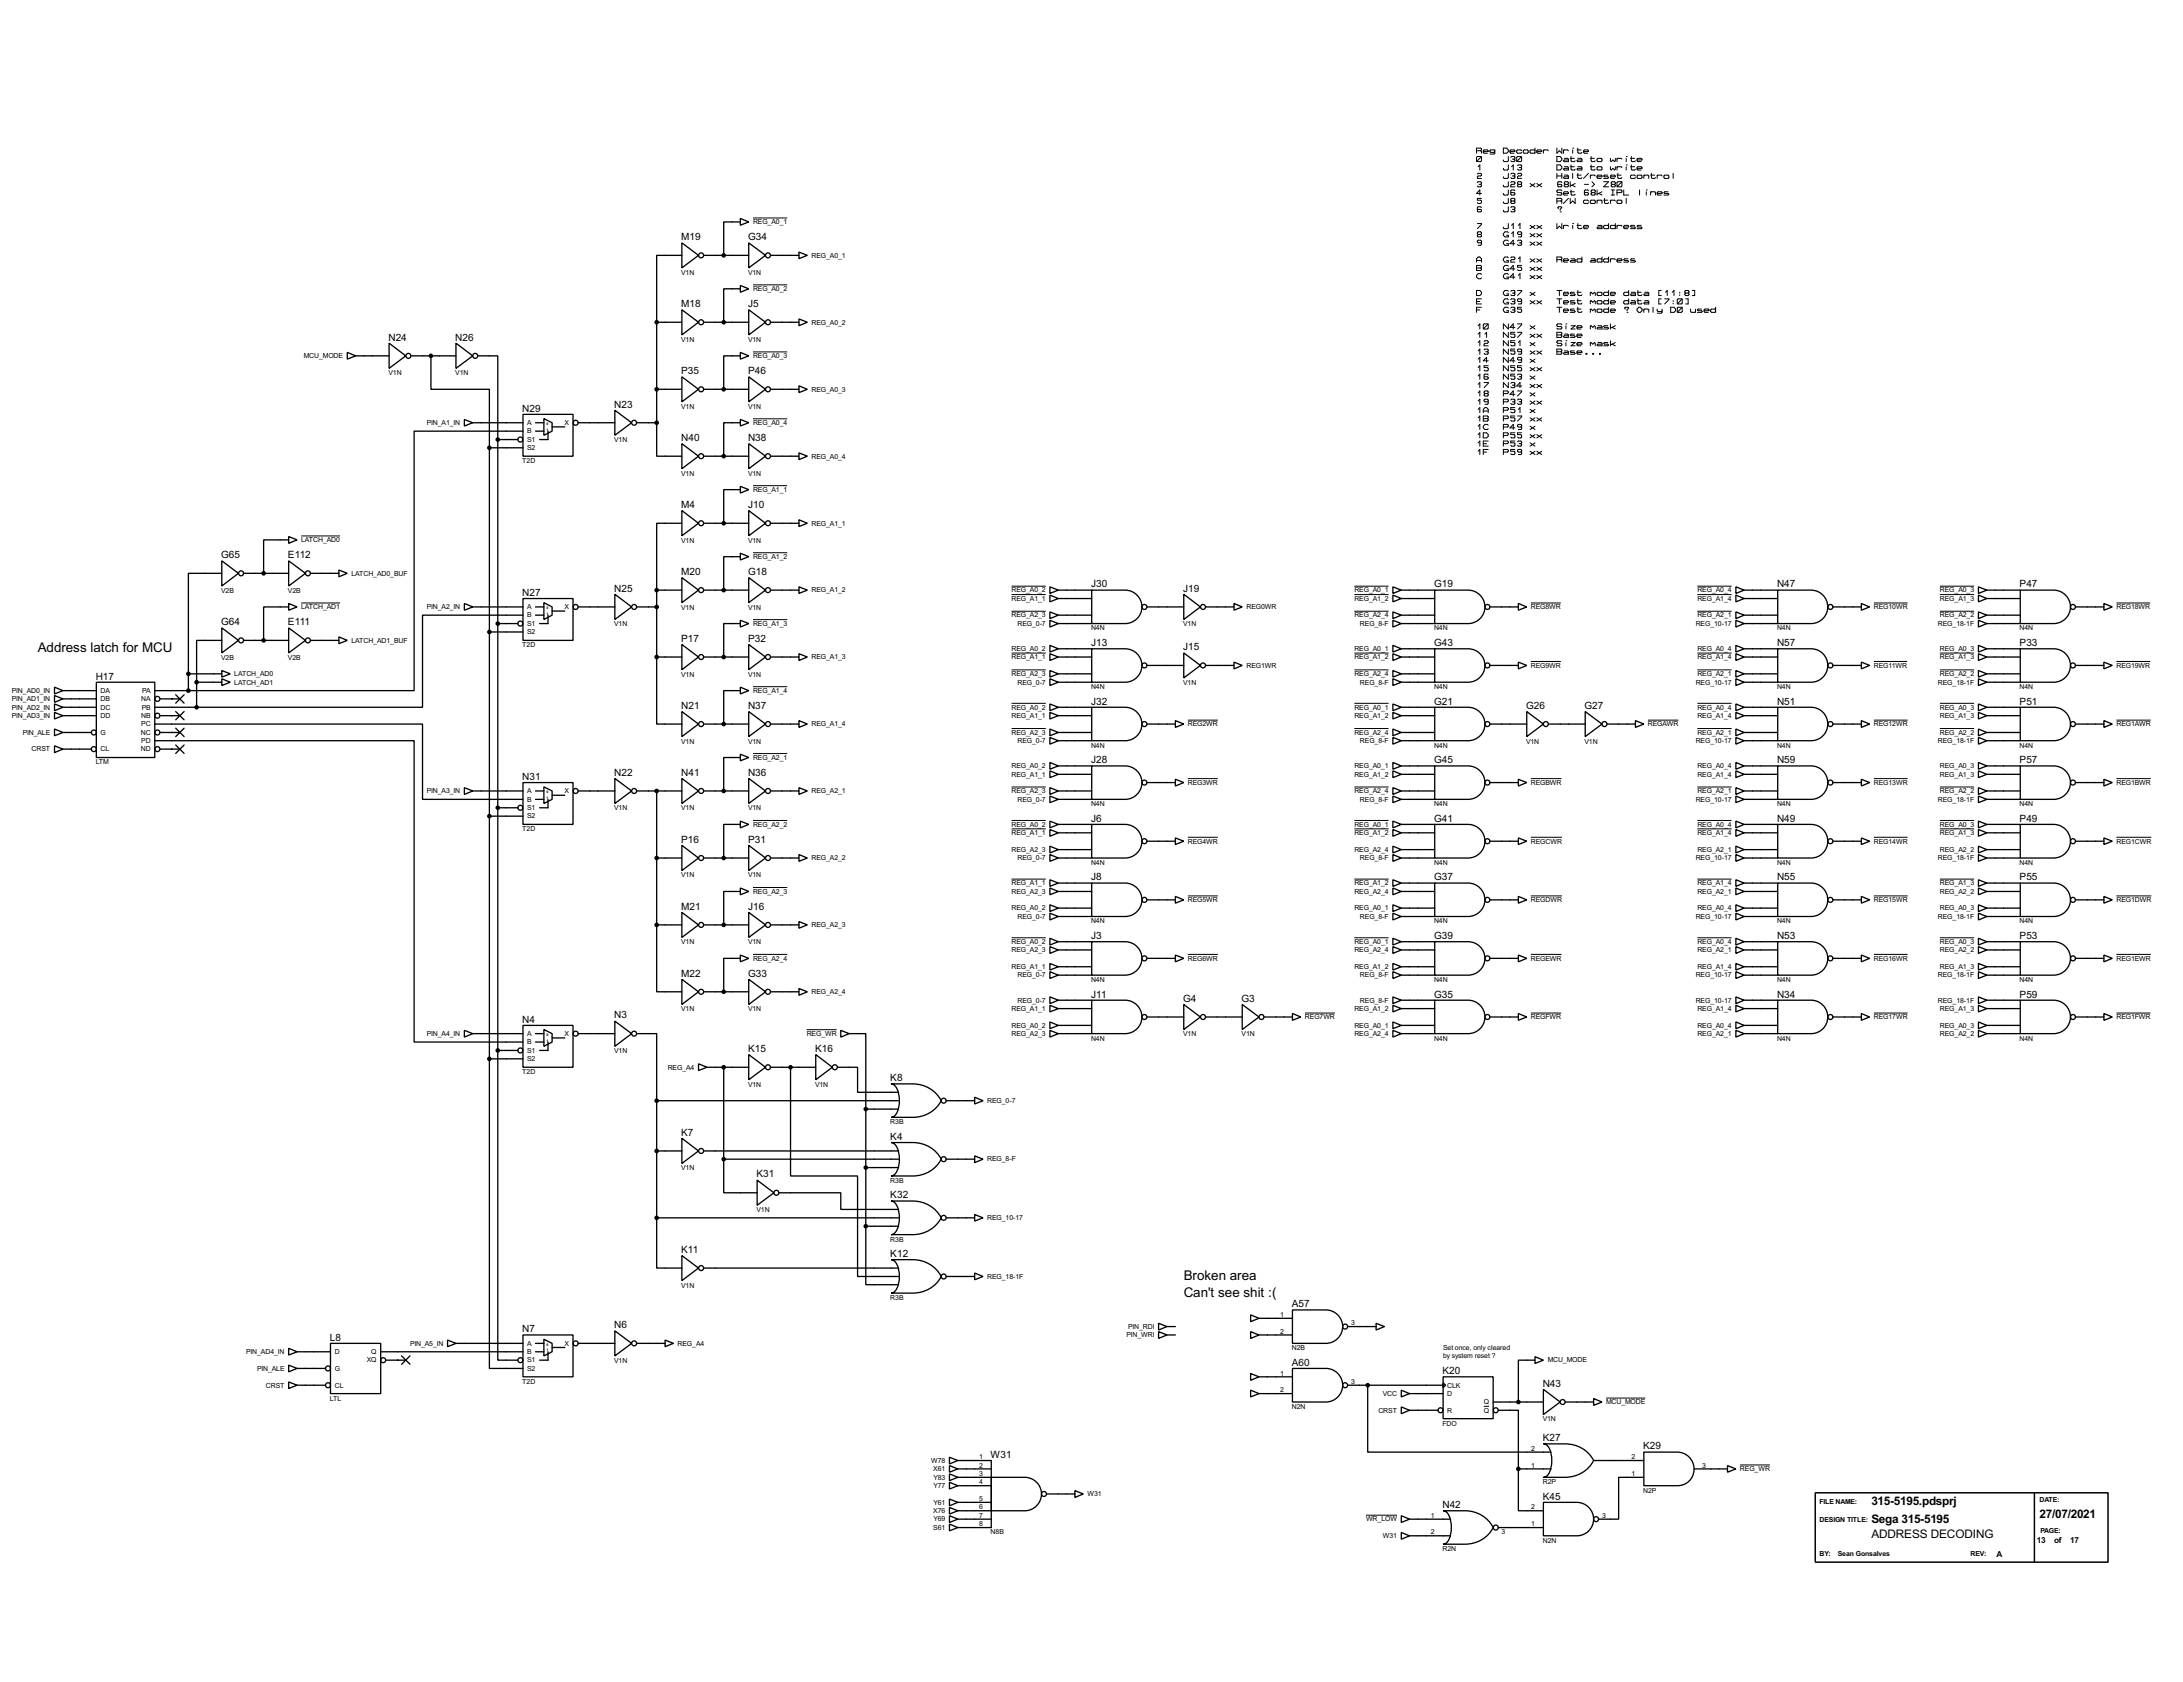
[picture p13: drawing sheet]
<svg xmlns="http://www.w3.org/2000/svg" width="663mm" height="510mm" viewBox="0 0 663 510" stroke-linecap="round" stroke-linejoin="round" font-family="sans-serif">
<defs><g id="words">
<g font-size="4.6">
<text x="11.5" y="198">Address latch for MCU</text>
<text x="359.5" y="388.5">Broken area</text>
<text x="359.5" y="393.6">Can't see shit :(</text>
</g>
<g font-size="4">
<text x="568.3" y="456.6">315-5195.pdsprj</text>
<text x="619.3" y="460.7">27/07/2021</text>
<text x="568.3" y="466.8">ADDRESS DECODING</text>
<text x="568.3" y="462.4">Sega 315-5195</text>
</g>
<g font-size="3.4">
<text x="206.9" y="72.9">M19</text>
<text x="227.2" y="72.9">G34</text>
<text x="206.9" y="93.2">M18</text>
<text x="227.2" y="93.2">J5</text>
<text x="118" y="103.4">N24</text>
<text x="138.3" y="103.4">N26</text>
<text x="206.9" y="113.6">P35</text>
<text x="227.2" y="113.6">P46</text>
<text x="158.6" y="124.9">N29</text>
<text x="186.5" y="123.7">N23</text>
<text x="206.9" y="133.9">N40</text>
<text x="227.2" y="133.9">N38</text>
<text x="206.9" y="154.2">M4</text>
<text x="227.2" y="154.2">J10</text>
<text x="67.2" y="169.4">G65</text>
<text x="87.5" y="169.4">E112</text>
<text x="186.5" y="179.6">N25</text>
<text x="206.9" y="174.5">M20</text>
<text x="227.2" y="174.5">G18</text>
<text x="331.3" y="178.3">J30</text>
<text x="359.3" y="179.6">J19</text>
<text x="435.5" y="178.3">G19</text>
<text x="539.6" y="178.3">N47</text>
<text x="613.3" y="178.3">P47</text>
<text x="158.6" y="180.9">N27</text>
<text x="67.2" y="189.8">G64</text>
<text x="87.5" y="189.8">E111</text>
<text x="206.9" y="194.8">P17</text>
<text x="227.2" y="194.8">P32</text>
<text x="331.3" y="196.1">J13</text>
<text x="359.3" y="197.4">J15</text>
<text x="435.5" y="196.1">G43</text>
<text x="539.6" y="196.1">N57</text>
<text x="613.3" y="196.1">P33</text>
<text x="29.1" y="206.3">H17</text>
<text x="206.9" y="215.2">N21</text>
<text x="227.2" y="215.2">N37</text>
<text x="331.3" y="213.9">J32</text>
<text x="435.5" y="213.9">G21</text>
<text x="463.4" y="215.2">G26</text>
<text x="481.2" y="215.2">G27</text>
<text x="539.6" y="213.9">N51</text>
<text x="613.3" y="213.9">P51</text>
<text x="331.3" y="231.7">J28</text>
<text x="435.5" y="231.7">G45</text>
<text x="539.6" y="231.7">N59</text>
<text x="613.3" y="231.7">P57</text>
<text x="158.6" y="236.7">N31</text>
<text x="186.5" y="235.5">N22</text>
<text x="206.9" y="235.5">N41</text>
<text x="227.2" y="235.5">N36</text>
<text x="331.3" y="249.4">J6</text>
<text x="435.5" y="249.4">G41</text>
<text x="539.6" y="249.4">N49</text>
<text x="613.3" y="249.4">P49</text>
<text x="206.9" y="255.8">P16</text>
<text x="227.2" y="255.8">P31</text>
<text x="331.3" y="267.2">J8</text>
<text x="435.5" y="267.2">G37</text>
<text x="539.6" y="267.2">N55</text>
<text x="613.3" y="267.2">P55</text>
<text x="206.9" y="276.1">M21</text>
<text x="227.2" y="276.1">J16</text>
<text x="331.3" y="285">J3</text>
<text x="435.5" y="285">G39</text>
<text x="539.6" y="285">N53</text>
<text x="613.3" y="285">P53</text>
<text x="206.9" y="296.4">M22</text>
<text x="227.2" y="296.4">G33</text>
<text x="331.3" y="302.8">J11</text>
<text x="359.3" y="304.1">G4</text>
<text x="377" y="304.1">G3</text>
<text x="435.5" y="302.8">G35</text>
<text x="539.6" y="302.8">N34</text>
<text x="613.3" y="302.8">P59</text>
<text x="158.6" y="310.4">N4</text>
<text x="186.5" y="309.1">N3</text>
<text x="227.2" y="319.3">K15</text>
<text x="247.5" y="319.3">K16</text>
<text x="270.4" y="328.2">K8</text>
<text x="206.9" y="344.7">K7</text>
<text x="270.4" y="346">K4</text>
<text x="229.7" y="357.4">K31</text>
<text x="270.4" y="363.7">K32</text>
<text x="206.9" y="380.3">K11</text>
<text x="270.4" y="381.5">K12</text>
<text x="392.3" y="396.8">A57</text>
<text x="100.2" y="406.9">L8</text>
<text x="158.6" y="404.4">N7</text>
<text x="186.5" y="403.1">N6</text>
<text x="392.3" y="414.5">A60</text>
<text x="438" y="417.1">K20</text>
<text x="468.5" y="420.9">N43</text>
<text x="468.5" y="437.4">K27</text>
<text x="300.8" y="442.5">W31</text>
<text x="499" y="439.9">K29</text>
<text x="468.5" y="455.2">K45</text>
<text x="438" y="457.7">N42</text>
</g>
<g font-size="2.8">
<text x="606.3" y="472.5">A</text>
<text x="618.5" y="468.4">13</text>
<text x="623.7" y="468.4">of</text>
<text x="628.6" y="468.4">17</text>
</g>
<g font-size="2.4">
<text x="228.7" y="68.1">REG_A0_1</text>
<text x="206.9" y="83.4">V1N</text>
<text x="227.2" y="83.4">V1N</text>
<text x="246.4" y="78.2">REG_A0_1</text>
<text x="228.7" y="88.3">REG_A0_2</text>
<text x="246.4" y="98.5">REG_A0_2</text>
<text x="206.9" y="103.7">V1N</text>
<text x="227.2" y="103.7">V1N</text>
<text x="92.3" y="108.7">MCU_MODE</text>
<text x="118" y="113.9">V1N</text>
<text x="138.3" y="113.9">V1N</text>
<text x="228.7" y="108.7">REG_A0_3</text>
<text x="246.4" y="118.9">REG_A0_3</text>
<text x="206.9" y="124.1">V1N</text>
<text x="227.2" y="124.1">V1N</text>
<text x="129.6" y="129">PIN_A1_IN</text>
<text x="160.1" y="129">A</text>
<text x="160.1" y="131.6">B</text>
<text x="171.4" y="129">X</text>
<text x="228.7" y="129">REG_A0_4</text>
<text x="160.1" y="136.6">S2</text>
<text x="160.1" y="134.1">S1</text>
<text x="186.5" y="134.2">V1N</text>
<text x="158.6" y="140.5">T2D</text>
<text x="246.4" y="139.1">REG_A0_4</text>
<text x="206.9" y="144.4">V1N</text>
<text x="227.2" y="144.4">V1N</text>
<text x="228.7" y="149.3">REG_A1_1</text>
<text x="246.4" y="159.5">REG_A1_1</text>
<text x="91.5" y="164.6">LATCH_AD0</text>
<text x="206.9" y="164.7">V1N</text>
<text x="227.2" y="164.7">V1N</text>
<text x="228.7" y="169.7">REG_A1_2</text>
<text x="67.2" y="179.9">V2B</text>
<text x="87.5" y="179.9">V2B</text>
<text x="106.7" y="174.7">LATCH_AD0_BUF</text>
<text x="246.4" y="179.8">REG_A1_2</text>
<text x="307.2" y="179.8">REG_A0_2</text>
<text x="411.3" y="179.8">REG_A0_1</text>
<text x="515.4" y="179.8">REG_A0_4</text>
<text x="589.1" y="179.8">REG_A0_3</text>
<text x="91.5" y="184.9">LATCH_AD1</text>
<text x="129.6" y="184.9">PIN_A2_IN</text>
<text x="160.1" y="184.9">A</text>
<text x="171.4" y="184.9">X</text>
<text x="206.9" y="185">V1N</text>
<text x="227.2" y="185">V1N</text>
<text x="307.2" y="182.4">REG_A1_1</text>
<text x="378.5" y="184.9">REG0WR</text>
<text x="411.3" y="182.4">REG_A1_2</text>
<text x="464.9" y="184.9">REG8WR</text>
<text x="515.4" y="182.4">REG_A1_4</text>
<text x="569" y="184.9">REG10WR</text>
<text x="589.1" y="182.4">REG_A1_3</text>
<text x="642.7" y="184.9">REG18WR</text>
<text x="160.1" y="187.4">B</text>
<text x="160.1" y="190">S1</text>
<text x="186.5" y="190.1">V1N</text>
<text x="228.7" y="190">REG_A1_3</text>
<text x="307.2" y="187.4">REG_A2_3</text>
<text x="309" y="190">REG_0-7</text>
<text x="331.3" y="191.4">N4N</text>
<text x="359.3" y="190.1">V1N</text>
<text x="411.3" y="187.4">REG_A2_4</text>
<text x="413" y="190">REG_8-F</text>
<text x="435.5" y="191.4">N4N</text>
<text x="514.9" y="190">REG_10-17</text>
<text x="515.4" y="187.4">REG_A2_1</text>
<text x="539.6" y="191.4">N4N</text>
<text x="588.5" y="190">REG_18-1F</text>
<text x="589.1" y="187.4">REG_A2_2</text>
<text x="613.3" y="191.4">N4N</text>
<text x="106.7" y="195.1">LATCH_AD1_BUF</text>
<text x="158.6" y="196.5">T2D</text>
<text x="160.1" y="192.5">S2</text>
<text x="307.2" y="197.6">REG_A0_2</text>
<text x="411.3" y="197.6">REG_A0_1</text>
<text x="515.4" y="197.6">REG_A0_4</text>
<text x="589.1" y="197.6">REG_A0_3</text>
<text x="67.2" y="200.3">V2B</text>
<text x="87.5" y="200.3">V2B</text>
<text x="246.4" y="200.1">REG_A1_3</text>
<text x="307.2" y="200.1">REG_A1_1</text>
<text x="378.5" y="202.7">REG1WR</text>
<text x="411.3" y="200.1">REG_A1_2</text>
<text x="464.9" y="202.7">REG9WR</text>
<text x="515.4" y="200.1">REG_A1_4</text>
<text x="569" y="202.7">REG11WR</text>
<text x="589.1" y="200.1">REG_A1_3</text>
<text x="642.7" y="202.7">REG19WR</text>
<text x="71.2" y="205.2">LATCH_AD0</text>
<text x="71.2" y="207.8">LATCH_AD1</text>
<text x="206.9" y="205.4">V1N</text>
<text x="227.2" y="205.4">V1N</text>
<text x="307.2" y="205.2">REG_A2_3</text>
<text x="309" y="207.8">REG_0-7</text>
<text x="331.3" y="209.2">N4N</text>
<text x="359.3" y="207.9">V1N</text>
<text x="411.3" y="205.2">REG_A2_4</text>
<text x="413" y="207.8">REG_8-F</text>
<text x="435.5" y="209.2">N4N</text>
<text x="514.9" y="207.8">REG_10-17</text>
<text x="515.4" y="205.2">REG_A2_1</text>
<text x="539.6" y="209.2">N4N</text>
<text x="588.5" y="207.8">REG_18-1F</text>
<text x="589.1" y="205.2">REG_A2_2</text>
<text x="613.3" y="209.2">N4N</text>
<text x="3.6" y="210.3">PIN_AD0_IN</text>
<text x="3.6" y="212.8">PIN_AD1_IN</text>
<text x="3.6" y="215.4">PIN_AD2_IN</text>
<text x="30.5" y="210.3">DA</text>
<text x="30.5" y="212.8">DB</text>
<text x="30.5" y="215.4">DC</text>
<text x="42.9" y="212.8">NA</text>
<text x="43.1" y="215.4">PB</text>
<text x="43.2" y="210.3">PA</text>
<text x="228.7" y="210.3">REG_A1_4</text>
<text x="307.2" y="215.4">REG_A0_2</text>
<text x="411.3" y="215.4">REG_A0_1</text>
<text x="515.4" y="215.4">REG_A0_4</text>
<text x="589.1" y="215.4">REG_A0_3</text>
<text x="3.6" y="217.9">PIN_AD3_IN</text>
<text x="30.5" y="217.9">DD</text>
<text x="42.9" y="220.5">PC</text>
<text x="42.9" y="217.9">NB</text>
<text x="246.4" y="220.5">REG_A1_4</text>
<text x="307.2" y="217.9">REG_A1_1</text>
<text x="360.7" y="220.5">REG2WR</text>
<text x="411.3" y="217.9">REG_A1_2</text>
<text x="500.4" y="220.5">REGAWR</text>
<text x="515.4" y="217.9">REG_A1_4</text>
<text x="569" y="220.5">REG12WR</text>
<text x="589.1" y="217.9">REG_A1_3</text>
<text x="642.7" y="220.5">REG1AWR</text>
<text x="6.9" y="223">PIN_ALE</text>
<text x="30.5" y="223">G</text>
<text x="42.8" y="223">NC</text>
<text x="42.9" y="225.5">PD</text>
<text x="206.9" y="225.7">V1N</text>
<text x="227.2" y="225.7">V1N</text>
<text x="307.2" y="223">REG_A2_3</text>
<text x="309" y="225.5">REG_0-7</text>
<text x="331.3" y="226.9">N4N</text>
<text x="411.3" y="223">REG_A2_4</text>
<text x="413" y="225.5">REG_8-F</text>
<text x="435.5" y="226.9">N4N</text>
<text x="463.4" y="225.7">V1N</text>
<text x="481.2" y="225.7">V1N</text>
<text x="514.9" y="225.5">REG_10-17</text>
<text x="515.4" y="223">REG_A2_1</text>
<text x="539.6" y="226.9">N4N</text>
<text x="588.5" y="225.5">REG_18-1F</text>
<text x="589.1" y="223">REG_A2_2</text>
<text x="613.3" y="226.9">N4N</text>
<text x="9.6" y="228.1">CRST</text>
<text x="29.1" y="232">LTM</text>
<text x="30.5" y="228.1">CL</text>
<text x="42.8" y="228.1">ND</text>
<text x="228.7" y="230.6">REG_A2_1</text>
<text x="307.2" y="233.2">REG_A0_2</text>
<text x="411.3" y="233.2">REG_A0_1</text>
<text x="515.4" y="233.2">REG_A0_4</text>
<text x="589.1" y="233.2">REG_A0_3</text>
<text x="307.2" y="235.7">REG_A1_1</text>
<text x="360.7" y="238.2">REG3WR</text>
<text x="411.3" y="235.7">REG_A1_2</text>
<text x="464.9" y="238.2">REGBWR</text>
<text x="515.4" y="235.7">REG_A1_4</text>
<text x="569" y="238.2">REG13WR</text>
<text x="589.1" y="235.7">REG_A1_3</text>
<text x="642.7" y="238.2">REG1BWR</text>
<text x="129.6" y="240.8">PIN_A3_IN</text>
<text x="160.1" y="240.8">A</text>
<text x="160.1" y="243.3">B</text>
<text x="160.1" y="245.9">S1</text>
<text x="171.4" y="240.8">X</text>
<text x="186.5" y="246">V1N</text>
<text x="206.9" y="246">V1N</text>
<text x="227.2" y="246">V1N</text>
<text x="246.4" y="240.8">REG_A2_1</text>
<text x="307.2" y="240.8">REG_A2_3</text>
<text x="309" y="243.3">REG_0-7</text>
<text x="331.3" y="244.7">N4N</text>
<text x="411.3" y="240.8">REG_A2_4</text>
<text x="413" y="243.3">REG_8-F</text>
<text x="435.5" y="244.7">N4N</text>
<text x="514.9" y="243.3">REG_10-17</text>
<text x="515.4" y="240.8">REG_A2_1</text>
<text x="539.6" y="244.7">N4N</text>
<text x="588.5" y="243.3">REG_18-1F</text>
<text x="589.1" y="240.8">REG_A2_2</text>
<text x="613.3" y="244.7">N4N</text>
<text x="160.1" y="248.4">S2</text>
<text x="228.7" y="250.9">REG_A2_2</text>
<text x="307.2" y="250.9">REG_A0_2</text>
<text x="411.3" y="250.9">REG_A0_1</text>
<text x="515.4" y="250.9">REG_A0_4</text>
<text x="589.1" y="250.9">REG_A0_3</text>
<text x="158.6" y="252.3">T2D</text>
<text x="307.2" y="253.5">REG_A1_1</text>
<text x="360.7" y="256">REG4WR</text>
<text x="411.3" y="253.5">REG_A1_2</text>
<text x="464.9" y="256">REGCWR</text>
<text x="515.4" y="253.5">REG_A1_4</text>
<text x="569" y="256">REG14WR</text>
<text x="589.1" y="253.5">REG_A1_3</text>
<text x="642.7" y="256">REG1CWR</text>
<text x="246.4" y="261.1">REG_A2_2</text>
<text x="307.2" y="258.6">REG_A2_3</text>
<text x="309" y="261.1">REG_0-7</text>
<text x="331.3" y="262.5">N4N</text>
<text x="411.3" y="258.6">REG_A2_4</text>
<text x="413" y="261.1">REG_8-F</text>
<text x="435.5" y="262.5">N4N</text>
<text x="514.9" y="261.1">REG_10-17</text>
<text x="515.4" y="258.6">REG_A2_1</text>
<text x="539.6" y="262.5">N4N</text>
<text x="588.5" y="261.1">REG_18-1F</text>
<text x="589.1" y="258.6">REG_A2_2</text>
<text x="613.3" y="262.5">N4N</text>
<text x="206.9" y="266.3">V1N</text>
<text x="227.2" y="266.3">V1N</text>
<text x="307.2" y="268.7">REG_A1_1</text>
<text x="411.3" y="268.7">REG_A1_2</text>
<text x="515.4" y="268.7">REG_A1_4</text>
<text x="589.1" y="268.7">REG_A1_3</text>
<text x="228.7" y="271.3">REG_A2_3</text>
<text x="307.2" y="271.3">REG_A2_3</text>
<text x="360.7" y="273.8">REG5WR</text>
<text x="411.3" y="271.3">REG_A2_4</text>
<text x="464.9" y="273.8">REGDWR</text>
<text x="515.4" y="271.3">REG_A2_1</text>
<text x="569" y="273.8">REG15WR</text>
<text x="589.1" y="271.3">REG_A2_2</text>
<text x="642.7" y="273.8">REG1DWR</text>
<text x="246.4" y="281.4">REG_A2_3</text>
<text x="307.2" y="276.3">REG_A0_2</text>
<text x="309" y="278.9">REG_0-7</text>
<text x="331.3" y="280.3">N4N</text>
<text x="411.3" y="276.3">REG_A0_1</text>
<text x="413" y="278.9">REG_8-F</text>
<text x="435.5" y="280.3">N4N</text>
<text x="514.9" y="278.9">REG_10-17</text>
<text x="515.4" y="276.3">REG_A0_4</text>
<text x="539.6" y="280.3">N4N</text>
<text x="588.5" y="278.9">REG_18-1F</text>
<text x="589.1" y="276.3">REG_A0_3</text>
<text x="613.3" y="280.3">N4N</text>
<text x="206.9" y="286.6">V1N</text>
<text x="227.2" y="286.6">V1N</text>
<text x="307.2" y="286.5">REG_A0_2</text>
<text x="411.3" y="286.5">REG_A0_1</text>
<text x="515.4" y="286.5">REG_A0_4</text>
<text x="589.1" y="286.5">REG_A0_3</text>
<text x="228.7" y="291.6">REG_A2_4</text>
<text x="307.2" y="289">REG_A2_3</text>
<text x="360.7" y="291.6">REG6WR</text>
<text x="411.3" y="289">REG_A2_4</text>
<text x="464.9" y="291.6">REGEWR</text>
<text x="515.4" y="289">REG_A2_1</text>
<text x="569" y="291.6">REG16WR</text>
<text x="589.1" y="289">REG_A2_2</text>
<text x="642.7" y="291.6">REG1EWR</text>
<text x="307.2" y="294.1">REG_A1_1</text>
<text x="309" y="296.7">REG_0-7</text>
<text x="331.3" y="298.1">N4N</text>
<text x="411.3" y="294.1">REG_A1_2</text>
<text x="413" y="296.7">REG_8-F</text>
<text x="435.5" y="298.1">N4N</text>
<text x="514.9" y="296.7">REG_10-17</text>
<text x="515.4" y="294.1">REG_A1_4</text>
<text x="539.6" y="298.1">N4N</text>
<text x="588.5" y="296.7">REG_18-1F</text>
<text x="589.1" y="294.1">REG_A1_3</text>
<text x="613.3" y="298.1">N4N</text>
<text x="246.4" y="301.7">REG_A2_4</text>
<text x="309" y="304.3">REG_0-7</text>
<text x="413" y="304.3">REG_8-F</text>
<text x="514.9" y="304.3">REG_10-17</text>
<text x="588.5" y="304.3">REG_18-1F</text>
<text x="206.9" y="307">V1N</text>
<text x="227.2" y="307">V1N</text>
<text x="307.2" y="306.8">REG_A1_1</text>
<text x="307.2" y="311.9">REG_A0_2</text>
<text x="396.3" y="309.4">REG7WR</text>
<text x="411.3" y="306.8">REG_A1_2</text>
<text x="411.3" y="311.9">REG_A0_1</text>
<text x="464.9" y="309.4">REGFWR</text>
<text x="515.4" y="306.8">REG_A1_4</text>
<text x="515.4" y="311.9">REG_A0_4</text>
<text x="569" y="309.4">REG17WR</text>
<text x="589.1" y="306.8">REG_A1_3</text>
<text x="589.1" y="311.9">REG_A0_3</text>
<text x="642.7" y="309.4">REG1FWR</text>
<text x="129.6" y="314.4">PIN_A4_IN</text>
<text x="160.1" y="314.4">A</text>
<text x="160.1" y="317">B</text>
<text x="171.4" y="314.4">X</text>
<text x="245" y="314.4">REG_WR</text>
<text x="307.2" y="314.4">REG_A2_3</text>
<text x="331.3" y="315.8">N4N</text>
<text x="359.3" y="314.6">V1N</text>
<text x="377" y="314.6">V1N</text>
<text x="411.3" y="314.4">REG_A2_4</text>
<text x="435.5" y="315.8">N4N</text>
<text x="515.4" y="314.4">REG_A2_1</text>
<text x="539.6" y="315.8">N4N</text>
<text x="589.1" y="314.4">REG_A2_2</text>
<text x="613.3" y="315.8">N4N</text>
<text x="160.1" y="322.1">S2</text>
<text x="160.1" y="319.5">S1</text>
<text x="186.5" y="319.7">V1N</text>
<text x="158.6" y="326">T2D</text>
<text x="202.8" y="324.6">REG_A4</text>
<text x="227.2" y="329.8">V1N</text>
<text x="247.5" y="329.8">V1N</text>
<text x="299.8" y="334.8">REG_0-7</text>
<text x="270.4" y="341.2">R3B</text>
<text x="299.8" y="352.5">REG_8-F</text>
<text x="206.9" y="355.2">V1N</text>
<text x="270.4" y="359">R3B</text>
<text x="229.7" y="367.9">V1N</text>
<text x="299.8" y="370.3">REG_10-17</text>
<text x="270.4" y="376.8">R3B</text>
<text x="299.8" y="388.1">REG_18-1F</text>
<text x="206.9" y="390.8">V1N</text>
<text x="270.4" y="394.6">R3B</text>
<text x="388.8" y="399.7">1</text>
<text x="342.1" y="405.9">PIN_WRI</text>
<text x="342.6" y="403.3">PIN_RDI</text>
<text x="388.8" y="404.8">2</text>
<text x="410.3" y="402.2">3</text>
<text x="74.8" y="411">PIN_AD4_IN</text>
<text x="101.7" y="411">D</text>
<text x="111.4" y="413.5">XQ</text>
<text x="112.8" y="411">Q</text>
<text x="124.5" y="408.4">PIN_A5_IN</text>
<text x="160.1" y="408.4">A</text>
<text x="160.1" y="411">B</text>
<text x="160.1" y="413.5">S1</text>
<text x="171.4" y="408.4">X</text>
<text x="186.5" y="413.6">V1N</text>
<text x="205.8" y="408.4">REG_A4</text>
<text x="392.3" y="409.8">N2B</text>
<text x="438.2" y="409.6">Set once, only cleared</text>
<text x="438.2" y="412.2">by system reset ?</text>
<text x="470" y="413.5">MCU_MODE</text>
<text x="78.1" y="416">PIN_ALE</text>
<text x="101.7" y="416">G</text>
<text x="158.6" y="420">T2D</text>
<text x="160.1" y="416">S2</text>
<text x="388.8" y="417.5">1</text>
<text x="80.8" y="421.1">CRST</text>
<text x="100.2" y="425.1">LTL</text>
<text x="101.7" y="421.1">CL</text>
<text x="388.8" y="422.6">2</text>
<text x="410.3" y="420">3</text>
<text x="419.9" y="423.7">VCC</text>
<text x="439.5" y="421.1">CLK</text>
<text x="439.5" y="423.7">D</text>
<text x="392.3" y="427.6">N2N</text>
<text x="418.6" y="428.7">CRST</text>
<text x="439.5" y="428.7">R</text>
<text x="450.6" y="426.2">Q</text>
<text x="450.6" y="428.7">Q</text>
<text x="468.5" y="431.4">V1N</text>
<text x="487.7" y="426.2">MCU_MODE</text>
<text x="438" y="432.7">FDO</text>
<text x="282.8" y="444">W78</text>
<text x="297.4" y="442.9">1</text>
<text x="465" y="440.3">2</text>
<text x="495.5" y="442.9">2</text>
<text x="283.4" y="446.5">X61</text>
<text x="283.5" y="449.1">Y83</text>
<text x="297.4" y="445.4">2</text>
<text x="297.4" y="448">3</text>
<text x="465" y="445.4">1</text>
<text x="495.5" y="448">1</text>
<text x="516.9" y="445.4">3</text>
<text x="528.4" y="446.5">REG_WR</text>
<text x="283.5" y="451.6">Y77</text>
<text x="297.4" y="450.5">4</text>
<text x="297.4" y="455.6">5</text>
<text x="330.3" y="454.1">W31</text>
<text x="468.5" y="450.5">R2P</text>
<text x="499" y="453">N2P</text>
<text x="619.3" y="456">DATE:</text>
<text x="283.4" y="459.2">X76</text>
<text x="283.5" y="456.7">Y61</text>
<text x="283.5" y="461.8">Y69</text>
<text x="297.4" y="458.1">6</text>
<text x="297.4" y="460.7">7</text>
<text x="414.8" y="461.8">WR_LOW</text>
<text x="434.5" y="460.7">1</text>
<text x="465" y="458.1">2</text>
<text x="486.5" y="460.7">3</text>
<text x="552.5" y="456.5">FILE NAME:</text>
<text x="552.5" y="461.9">DESIGN TITLE:</text>
<text x="283.4" y="464.3">S61</text>
<text x="297.4" y="463.2">8</text>
<text x="300.8" y="465.7">N8B</text>
<text x="419.9" y="466.8">W31</text>
<text x="434.5" y="465.7">2</text>
<text x="456" y="465.5">3</text>
<text x="465" y="463.2">1</text>
<text x="619.6" y="465.4">PAGE:</text>
<text x="438" y="470.8">R2N</text>
<text x="468.5" y="468.2">N2N</text>
<text x="552.5" y="472.2">BY:</text>
<text x="558.1" y="472.2">Sean Gonsalves</text>
<text x="598.4" y="472.3">REV:</text>
</g>
<g font-size="1.2">
<text x="165.9" y="129">0</text>
<text x="165.9" y="130.7">1</text>
<text x="165.9" y="184.9">0</text>
<text x="165.9" y="186.7">1</text>
<text x="165.9" y="240.8">0</text>
<text x="165.9" y="242.6">1</text>
<text x="165.9" y="314.4">0</text>
<text x="165.9" y="316.2">1</text>
<text x="165.9" y="408.4">0</text>
<text x="165.9" y="410.2">1</text>
</g>
</g></defs>
<g fill="none" stroke="#000" stroke-width=".4">
<path d="M207.1 73.7l5 3.8-5 3.8zM207.1 77.5h-7.7v20.3M213.7 77.5h13.7M224.8 66.3l2.6 1.1-2.6 1zM224.8 67.4h-5v10.1M227.4 73.7l5.1 3.8-5.1 3.8zM234 77.5h8.6M242.6 76.5l2.6 1-2.6 1zM199.4 97.8v30.5M199.4 97.8h7.7M207.1 94l5 3.8-5 3.9zM213.7 97.8h13.7"/>
<path d="M224.8 86.7l2.6 1-2.6 1zM224.8 87.7h-5v10.1M227.4 94l5.1 3.8-5.1 3.9zM234 97.8h8.6M242.6 96.8l2.6 1-2.6 1.1zM105.5 107l2.5 1-2.5 1zM108 108h10.2M118.2 104.2l5 3.8-5 3.8zM124.8 108h13.7M130.9 108v10.2h17.7v17.7M138.5 104.2l5.1 3.8-5.1 3.8zM145.1 108h6.1v25.4"/>
<path d="M199.4 118.2h7.7M207.1 114.4l5 3.8-5 3.8zM213.7 118.2h13.7M224.8 107l2.6 1-2.6 1zM224.8 108h-5v10.2M227.4 114.4l5.1 3.8-5.1 3.8zM234 118.2h8.6M242.6 117.1l2.6 1.1-2.6 1zM141 127.3l2.6 1-2.6 1zM143.6 128.3h15.2M148.6 135.9h10.2M148.6 135.9v185.5"/>
<path d="M151.2 133.4h6.1M151.2 133.4v185.4M158.8 125.8h15.2v12.7h-15.2zM158.8 130.9h-33v78.7h-68.6M162.6 128.3h2.6M162.6 130.9h2.6M165.2 127.1l2.5 1.2v2.6l-2.5 1.2zM166.4 130.9v2.5h-2.5M167.7 129.6h3.8M175.6 128.3h11.1M186.7 124.5l5.1 3.8-5.1 3.8zM193.3 128.3h6.1"/>
<path d="M199.4 128.3v10.2h7.7M207.1 134.7l5 3.8-5 3.8zM213.7 138.5h13.7M224.8 127.3l2.6 1-2.6 1zM224.8 128.3h-5v10.2M227.4 134.7l5.1 3.8-5.1 3.8zM234 138.5h8.6M242.6 137.5l2.6 1-2.6 1zM207.1 155l5 3.8-5 3.8zM207.1 158.8h-7.7v20.3M213.7 158.8h13.7M224.8 147.6l2.6 1-2.6 1.1z"/>
<path d="M224.8 148.6h-5v10.2M227.4 155l5.1 3.8-5.1 3.8zM234 158.8h8.6M242.6 157.8l2.6 1-2.6 1zM67.4 170.2l5 3.8-5 3.9zM67.4 174h-10.2v30.5M74 174h13.7M87.7 170.2l5.1 3.8-5.1 3.9zM87.7 162.9l2.5 1-2.5 1zM87.7 163.9h-7.6v10.1M94.3 174h8.6M102.9 173l2.6 1-2.6 1.1z"/>
<path d="M199.4 179.1v20.3M199.4 179.1h7.7M207.1 175.3l5 3.8-5 3.8zM213.7 179.1h13.7M224.8 167.9l2.6 1.1-2.6 1zM224.8 169h-5v10.1M227.4 175.3l5.1 3.8-5.1 3.8zM234 179.1h8.6M242.6 178.1l2.6 1-2.6 1zM318.8 178.1l2.6 1-2.6 1zM321.4 179.1h10.1M331.5 179.1h10.2a5.1 5.1 0 0 1 5.1 5.1 5.1 5.1 0 0 1-5.1 5.1h-10.2z"/>
<path d="M423 178.1l2.5 1-2.5 1zM425.5 179.1h10.2M435.7 179.1h10.1a5.1 5.1 0 0 1 5.1 5.1 5.1 5.1 0 0 1-5.1 5.1h-10.1zM527.1 178.1l2.5 1-2.5 1zM529.6 179.1h10.2M539.8 179.1h10.2a5.1 5.1 0 0 1 5 5.1 5.1 5.1 0 0 1-5 5.1h-10.2zM600.8 178.1l2.5 1-2.5 1zM603.3 179.1h10.2M613.5 179.1h10.1a5.1 5.1 0 0 1 5.1 5.1 5.1 5.1 0 0 1-5.1 5.1h-10.1zM67.4 190.6l5 3.8-5 3.8zM67.4 194.4h-7.7v12.7M74 194.4h13.7"/>
<path d="M87.7 190.6l5.1 3.8-5.1 3.8zM87.7 183.2l2.5 1-2.5 1zM87.7 184.2h-7.6v10.2M94.3 194.4h8.6M102.9 193.3l2.6 1.1-2.6 1zM141 183.2l2.6 1-2.6 1zM143.6 184.2h15.2M148.6 191.8h10.2M151.2 189.3h6.1M158.8 181.7h15.2v12.7h-15.2zM158.8 186.7h-30.5v28h-68.6M162.6 184.2h2.6"/>
<path d="M162.6 186.7h2.6M165.2 182.9l2.5 1.3v2.5l-2.5 1.3zM166.4 186.7v2.6h-2.5M167.7 185.5h3.8M175.6 184.2h11.1M186.7 180.4l5.1 3.8-5.1 3.8zM193.3 184.2h6.1M199.4 199.4v20.4h7.7M199.4 199.4h7.7M207.1 195.6l5 3.8-5 3.9zM213.7 199.4h13.7M224.8 188.3l2.6 1-2.6 1z"/>
<path d="M224.8 189.3h-5v10.1M227.4 195.6l5.1 3.8-5.1 3.9zM234 199.4h8.6M242.6 198.4l2.6 1-2.6 1.1zM318.8 180.6l2.6 1.1-2.6 1zM318.8 185.7l2.6 1-2.6 1.1zM318.8 188.3l2.6 1-2.6 1zM318.8 195.9l2.6 1-2.6 1zM318.8 198.4l2.6 1-2.6 1.1zM321.4 199.4h10.1M321.4 189.3h10.1M321.4 196.9h10.1"/>
<path d="M321.4 181.7h10.1M321.4 186.7h10.1M331.5 196.9h10.2a5.1 5.1 0 0 1 5.1 5.1 5.1 5.1 0 0 1-5.1 5.1h-10.2zM348.3 184.2h11.2M359.5 180.4l5 3.8-5 3.8zM359.5 198.2l5 3.8-5 3.8zM366.1 184.2h8.6M374.7 183.2l2.5 1-2.5 1zM423 195.9l2.5 1-2.5 1zM423 198.4l2.5 1-2.5 1.1zM423 180.6l2.5 1.1-2.5 1zM423 185.7l2.5 1-2.5 1.1z"/>
<path d="M423 188.3l2.5 1-2.5 1zM425.5 199.4h10.2M425.5 189.3h10.2M425.5 196.9h10.2M425.5 181.7h10.2M425.5 186.7h10.2M435.7 196.9h10.1a5.1 5.1 0 0 1 5.1 5.1 5.1 5.1 0 0 1-5.1 5.1h-10.1zM452.4 184.2h8.7M461.1 183.2l2.5 1-2.5 1zM527.1 180.6l2.5 1.1-2.5 1zM527.1 185.7l2.5 1-2.5 1.1zM527.1 188.3l2.5 1-2.5 1z"/>
<path d="M527.1 195.9l2.5 1-2.5 1zM527.1 198.4l2.5 1-2.5 1.1zM529.6 199.4h10.2M529.6 189.3h10.2M529.6 196.9h10.2M529.6 181.7h10.2M529.6 186.7h10.2M539.8 196.9h10.2a5.1 5.1 0 0 1 5 5.1 5.1 5.1 0 0 1-5 5.1h-10.2zM556.6 184.2h8.6M565.2 183.2l2.5 1-2.5 1zM600.8 188.3l2.5 1-2.5 1zM600.8 180.6l2.5 1.1-2.5 1z"/>
<path d="M600.8 185.7l2.5 1-2.5 1.1zM600.8 195.9l2.5 1-2.5 1zM600.8 198.4l2.5 1-2.5 1.1zM603.3 199.4h10.2M603.3 189.3h10.2M603.3 196.9h10.2M603.3 181.7h10.2M603.3 186.7h10.2M613.5 196.9h10.1a5.1 5.1 0 0 1 5.1 5.1 5.1 5.1 0 0 1-5.1 5.1h-10.1zM630.2 184.2h8.7M638.9 183.2l2.5 1-2.5 1zM16.6 208.6l2.5 1-2.5 1z"/>
<path d="M16.6 211.1l2.5 1-2.5 1.1zM16.6 213.7l2.5 1-2.5 1zM16.6 216.2l2.5 1-2.5 1zM19.1 209.6h10.2M19.1 212.1h10.2M19.1 214.7h10.2M19.1 217.2h10.2M29.3 207.1h17.7v22.8h-17.7zM47 219.8h81.3v22.8h30.5M47 209.6h10.2M47 214.7h12.7M48.6 212.1h6.1"/>
<path d="M48.6 217.2h6.1M53.4 210.9l2.5 2.5M53.4 216l2.5 2.5M55.9 210.9l-2.5 2.5M55.9 216l-2.5 2.5M57.2 204.5h10.2M57.2 204.5v5.1M59.7 207.1h7.7M59.7 207.1v7.6M67.4 203.5l2.5 1-2.5 1zM67.4 206l2.5 1.1-2.5 1zM207.1 216l5 3.8-5 3.8z"/>
<path d="M213.7 219.8h13.7M224.8 208.6l2.6 1-2.6 1zM224.8 209.6h-5v10.2M227.4 216l5.1 3.8-5.1 3.8zM234 219.8h8.6M242.6 218.7l2.6 1.1-2.6 1zM318.8 203.5l2.6 1-2.6 1zM318.8 206l2.6 1.1-2.6 1zM318.8 213.7l2.6 1-2.6 1zM318.8 216.2l2.6 1-2.6 1zM321.4 214.7h10.1M321.4 217.2h10.1"/>
<path d="M321.4 204.5h10.1M321.4 207.1h10.1M331.5 214.7h10.2a5.1 5.1 0 0 1 5.1 5 5.1 5.1 0 0 1-5.1 5.1h-10.2zM348.3 219.8h8.6M348.3 202h11.2M356.9 218.7l2.6 1.1-2.6 1zM366.1 202h8.6M374.7 201l2.5 1-2.5 1zM423 203.5l2.5 1-2.5 1zM423 206l2.5 1.1-2.5 1zM423 213.7l2.5 1-2.5 1zM423 216.2l2.5 1-2.5 1z"/>
<path d="M425.5 214.7h10.2M425.5 217.2h10.2M425.5 204.5h10.2M425.5 207.1h10.2M435.7 214.7h10.1a5.1 5.1 0 0 1 5.1 5 5.1 5.1 0 0 1-5.1 5.1h-10.1zM452.4 219.8h11.2M452.4 202h8.7M461.1 201l2.5 1-2.5 1zM463.6 216l5.1 3.8-5.1 3.8zM470.2 219.8h11.2M481.4 216l5.1 3.8-5.1 3.8zM488 219.8h8.6"/>
<path d="M496.6 218.7l2.6 1.1-2.6 1zM527.1 213.7l2.5 1-2.5 1zM527.1 216.2l2.5 1-2.5 1zM527.1 203.5l2.5 1-2.5 1zM527.1 206l2.5 1.1-2.5 1zM529.6 214.7h10.2M529.6 217.2h10.2M529.6 204.5h10.2M529.6 207.1h10.2M539.8 214.7h10.2a5.1 5.1 0 0 1 5 5 5.1 5.1 0 0 1-5 5.1h-10.2zM556.6 219.8h8.6M556.6 202h8.6"/>
<path d="M565.2 218.7l2.5 1.1-2.5 1zM565.2 201l2.5 1-2.5 1zM600.8 203.5l2.5 1-2.5 1zM600.8 206l2.5 1.1-2.5 1zM600.8 213.7l2.5 1-2.5 1zM600.8 216.2l2.5 1-2.5 1zM603.3 214.7h10.2M603.3 217.2h10.2M603.3 204.5h10.2M603.3 207.1h10.2M613.5 214.7h10.1a5.1 5.1 0 0 1 5.1 5 5.1 5.1 0 0 1-5.1 5.1h-10.1zM630.2 219.8h8.7"/>
<path d="M630.2 202h8.7M638.9 201l2.5 1-2.5 1zM638.9 218.7l2.5 1.1-2.5 1zM16.6 226.4l2.5 1-2.5 1zM16.6 221.3l2.5 1-2.5 1zM19.1 222.3h8.6M19.1 227.4h8.6M47 224.8h78.8v91.5h33M48.6 222.3h6.1M48.6 227.4h6.1M53.4 221l2.5 2.6M53.4 226.1l2.5 2.6"/>
<path d="M55.9 221l-2.5 2.6M55.9 226.1l-2.5 2.6M141 239.1l2.6 1-2.6 1zM158.8 237.5h15.2v12.7h-15.2zM165.2 238.8l2.5 1.3v2.5l-2.5 1.3zM186.7 236.3l5.1 3.8-5.1 3.8zM207.1 236.3l5 3.8-5 3.8zM224.8 228.9l2.6 1-2.6 1zM224.8 229.9h-5v10.2M227.4 236.3l5.1 3.8-5.1 3.8zM242.6 239.1l2.6 1-2.6 1zM318.8 231.4l2.6 1.1-2.6 1z"/>
<path d="M318.8 234l2.6 1-2.6 1zM318.8 239.1l2.6 1-2.6 1zM318.8 221.3l2.6 1-2.6 1zM318.8 223.8l2.6 1-2.6 1.1zM321.4 222.3h10.1M321.4 232.5h10.1M321.4 235h10.1M321.4 224.8h10.1M331.5 232.5h10.2a5.1 5.1 0 0 1 5.1 5 5.1 5.1 0 0 1-5.1 5.1h-10.2zM348.3 237.5h8.6M356.9 236.5l2.6 1-2.6 1.1zM423 231.4l2.5 1.1-2.5 1z"/>
<path d="M423 234l2.5 1-2.5 1zM423 239.1l2.5 1-2.5 1zM423 221.3l2.5 1-2.5 1zM423 223.8l2.5 1-2.5 1.1zM425.5 222.3h10.2M425.5 232.5h10.2M425.5 235h10.2M425.5 224.8h10.2M435.7 232.5h10.1a5.1 5.1 0 0 1 5.1 5 5.1 5.1 0 0 1-5.1 5.1h-10.1zM452.4 237.5h8.7M461.1 236.5l2.5 1-2.5 1.1zM527.1 231.4l2.5 1.1-2.5 1z"/>
<path d="M527.1 234l2.5 1-2.5 1zM527.1 239.1l2.5 1-2.5 1zM527.1 221.3l2.5 1-2.5 1zM527.1 223.8l2.5 1-2.5 1.1zM529.6 222.3h10.2M529.6 232.5h10.2M529.6 235h10.2M529.6 224.8h10.2M539.8 232.5h10.2a5.1 5.1 0 0 1 5 5 5.1 5.1 0 0 1-5 5.1h-10.2zM556.6 237.5h8.6M565.2 236.5l2.5 1-2.5 1.1zM600.8 231.4l2.5 1.1-2.5 1z"/>
<path d="M600.8 234l2.5 1-2.5 1zM600.8 239.1l2.5 1-2.5 1zM600.8 221.3l2.5 1-2.5 1zM600.8 223.8l2.5 1-2.5 1.1zM603.3 222.3h10.2M603.3 232.5h10.2M603.3 235h10.2M603.3 224.8h10.2M613.5 232.5h10.1a5.1 5.1 0 0 1 5.1 5 5.1 5.1 0 0 1-5.1 5.1h-10.1zM630.2 237.5h8.7M638.9 236.5l2.5 1-2.5 1.1zM143.6 240.1h15.2"/>
<path d="M148.6 247.7h10.2M151.2 245.2h6.1M162.6 240.1h2.6M162.6 242.6h2.6M166.4 242.6v2.6h-2.5M167.7 241.4h3.8M175.6 240.1h11.1M193.3 240.1h13.8M199.4 240.1v40.6M207.1 256.6l5 3.8-5 3.8zM213.7 240.1h13.7M224.8 249.2l2.6 1-2.6 1.1z"/>
<path d="M224.8 250.2h-5v10.2M227.4 256.6l5.1 3.8-5.1 3.8zM234 240.1h8.6M242.6 259.4l2.6 1-2.6 1zM318.8 241.6l2.6 1-2.6 1zM318.8 249.2l2.6 1-2.6 1.1zM318.8 251.8l2.6 1-2.6 1zM318.8 256.8l2.6 1.1-2.6 1zM318.8 259.4l2.6 1-2.6 1zM321.4 240.1h10.1M321.4 252.8h10.1M321.4 257.9h10.1"/>
<path d="M321.4 242.6h10.1M321.4 250.2h10.1M331.5 250.2h10.2a5.1 5.1 0 0 1 5.1 5.1 5.1 5.1 0 0 1-5.1 5.1h-10.2zM348.3 255.3h8.6M356.9 254.3l2.6 1-2.6 1zM423 251.8l2.5 1-2.5 1zM423 256.8l2.5 1.1-2.5 1zM423 241.6l2.5 1-2.5 1zM423 249.2l2.5 1-2.5 1.1zM423 259.4l2.5 1-2.5 1zM425.5 240.1h10.2M425.5 252.8h10.2"/>
<path d="M425.5 257.9h10.2M425.5 242.6h10.2M425.5 250.2h10.2M435.7 250.2h10.1a5.1 5.1 0 0 1 5.1 5.1 5.1 5.1 0 0 1-5.1 5.1h-10.1zM452.4 255.3h8.7M461.1 254.3l2.5 1-2.5 1zM527.1 241.6l2.5 1-2.5 1zM527.1 259.4l2.5 1-2.5 1zM527.1 251.8l2.5 1-2.5 1zM527.1 249.2l2.5 1-2.5 1.1zM527.1 256.8l2.5 1.1-2.5 1zM529.6 240.1h10.2"/>
<path d="M529.6 252.8h10.2M529.6 257.9h10.2M529.6 242.6h10.2M529.6 250.2h10.2M539.8 250.2h10.2a5.1 5.1 0 0 1 5 5.1 5.1 5.1 0 0 1-5 5.1h-10.2zM556.6 255.3h8.6M565.2 254.3l2.5 1-2.5 1zM600.8 241.6l2.5 1-2.5 1zM600.8 249.2l2.5 1-2.5 1.1zM600.8 251.8l2.5 1-2.5 1zM600.8 256.8l2.5 1.1-2.5 1zM600.8 259.4l2.5 1-2.5 1z"/>
<path d="M603.3 240.1h10.2M603.3 252.8h10.2M603.3 257.9h10.2M603.3 242.6h10.2M603.3 250.2h10.2M613.5 250.2h10.1a5.1 5.1 0 0 1 5.1 5.1 5.1 5.1 0 0 1-5.1 5.1h-10.1zM630.2 255.3h8.7M638.9 254.3l2.5 1-2.5 1zM199.4 260.4h7.7M207.1 276.9l5 3.8-5 3.8zM213.7 260.4h13.7M224.8 269.5l2.6 1.1-2.6 1z"/>
<path d="M224.8 270.6h-5v10.1M227.4 276.9l5.1 3.8-5.1 3.8zM234 260.4h8.6M242.6 279.7l2.6 1-2.6 1zM318.8 267l2.6 1-2.6 1zM318.8 269.5l2.6 1.1-2.6 1zM318.8 274.6l2.6 1-2.6 1.1zM318.8 277.2l2.6 1-2.6 1zM321.4 260.4h10.1M321.4 268h10.1M321.4 270.6h10.1M321.4 275.6h10.1"/>
<path d="M321.4 278.2h10.1M331.5 268h10.2a5.1 5.1 0 0 1 5.1 5.1 5.1 5.1 0 0 1-5.1 5.1h-10.2zM348.3 273.1h8.6M356.9 272.1l2.6 1-2.6 1zM423 267l2.5 1-2.5 1zM423 277.2l2.5 1-2.5 1zM423 274.6l2.5 1-2.5 1.1zM423 269.5l2.5 1.1-2.5 1zM425.5 260.4h10.2M425.5 268h10.2M425.5 270.6h10.2M425.5 275.6h10.2"/>
<path d="M425.5 278.2h10.2M435.7 268h10.1a5.1 5.1 0 0 1 5.1 5.1 5.1 5.1 0 0 1-5.1 5.1h-10.1zM452.4 273.1h8.7M461.1 272.1l2.5 1-2.5 1zM527.1 267l2.5 1-2.5 1zM527.1 269.5l2.5 1.1-2.5 1zM527.1 274.6l2.5 1-2.5 1.1zM527.1 277.2l2.5 1-2.5 1zM529.6 260.4h10.2M529.6 268h10.2M529.6 270.6h10.2M529.6 275.6h10.2"/>
<path d="M529.6 278.2h10.2M539.8 268h10.2a5.1 5.1 0 0 1 5 5.1 5.1 5.1 0 0 1-5 5.1h-10.2zM556.6 273.1h8.6M565.2 272.1l2.5 1-2.5 1zM600.8 267l2.5 1-2.5 1zM600.8 269.5l2.5 1.1-2.5 1zM600.8 274.6l2.5 1-2.5 1.1zM600.8 277.2l2.5 1-2.5 1zM603.3 260.4h10.2M603.3 268h10.2M603.3 270.6h10.2M603.3 275.6h10.2"/>
<path d="M603.3 278.2h10.2M613.5 268h10.1a5.1 5.1 0 0 1 5.1 5.1 5.1 5.1 0 0 1-5.1 5.1h-10.1zM630.2 273.1h8.7M638.9 272.1l2.5 1-2.5 1zM199.4 280.7v20.3h7.7M199.4 280.7h7.7M207.1 297.2l5 3.8-5 3.9zM213.7 280.7h13.7M224.8 289.9l2.6 1-2.6 1zM224.8 290.9h-5v10.1M227.4 297.2l5.1 3.8-5.1 3.9zM234 280.7h8.6"/>
<path d="M318.8 284.8l2.6 1-2.6 1zM318.8 287.3l2.6 1-2.6 1.1zM318.8 292.4l2.6 1-2.6 1zM318.8 294.9l2.6 1.1-2.6 1zM321.4 285.8h10.1M321.4 288.3h10.1M321.4 293.4h10.1M321.4 296h10.1M331.5 285.8h10.2a5.1 5.1 0 0 1 5.1 5.1 5.1 5.1 0 0 1-5.1 5.1h-10.2zM348.3 290.9h8.6M356.9 289.9l2.6 1-2.6 1zM423 284.8l2.5 1-2.5 1z"/>
<path d="M423 287.3l2.5 1-2.5 1.1zM423 292.4l2.5 1-2.5 1zM423 294.9l2.5 1.1-2.5 1zM425.5 285.8h10.2M425.5 288.3h10.2M425.5 293.4h10.2M425.5 296h10.2M435.7 285.8h10.1a5.1 5.1 0 0 1 5.1 5.1 5.1 5.1 0 0 1-5.1 5.1h-10.1zM452.4 290.9h8.7M461.1 289.9l2.5 1-2.5 1zM527.1 284.8l2.5 1-2.5 1zM527.1 287.3l2.5 1-2.5 1.1z"/>
<path d="M527.1 292.4l2.5 1-2.5 1zM527.1 294.9l2.5 1.1-2.5 1zM529.6 285.8h10.2M529.6 288.3h10.2M529.6 293.4h10.2M529.6 296h10.2M539.8 285.8h10.2a5.1 5.1 0 0 1 5 5.1 5.1 5.1 0 0 1-5 5.1h-10.2zM556.6 290.9h8.6M565.2 289.9l2.5 1-2.5 1zM600.8 284.8l2.5 1-2.5 1zM600.8 287.3l2.5 1-2.5 1.1zM600.8 292.4l2.5 1-2.5 1z"/>
<path d="M600.8 294.9l2.5 1.1-2.5 1zM603.3 285.8h10.2M603.3 288.3h10.2M603.3 293.4h10.2M603.3 296h10.2M613.5 285.8h10.1a5.1 5.1 0 0 1 5.1 5.1 5.1 5.1 0 0 1-5.1 5.1h-10.1zM630.2 290.9h8.7M638.9 289.9l2.5 1-2.5 1zM141 312.7l2.6 1-2.6 1.1zM143.6 313.7h15.2M151.2 318.8v94h6.1M151.2 318.8h6.1"/>
<path d="M158.8 311.2h15.2v12.7h-15.2zM162.6 313.7h2.6M162.6 316.3h2.6M165.2 312.5l2.5 1.2v2.6l-2.5 1.3zM166.4 316.3v2.5h-2.5M167.7 315h3.8M175.6 313.7h11.1M186.7 309.9l5.1 3.8-5.1 3.9zM193.3 313.7h6.1v20.4M213.7 301h13.7M234 301h8.6M242.6 300l2.6 1-2.6 1.1z"/>
<path d="M255.3 312.7l2.6 1-2.6 1.1zM257.9 313.7h5v22.9M318.8 302.6l2.6 1-2.6 1zM318.8 305.1l2.6 1-2.6 1zM318.8 310.2l2.6 1-2.6 1zM318.8 312.7l2.6 1-2.6 1.1zM321.4 313.7h10.1M321.4 303.6h10.1M321.4 306.1h10.1M321.4 311.2h10.1M331.5 303.6h10.2a5.1 5.1 0 0 1 5.1 5 5.1 5.1 0 0 1-5.1 5.1h-10.2zM348.3 308.7h11.2"/>
<path d="M359.5 304.9l5 3.8-5 3.8zM366.1 308.7h11.1M377.2 304.9l5.1 3.8-5.1 3.8zM383.8 308.7h8.7M392.5 307.6l2.5 1.1-2.5 1zM423 302.6l2.5 1-2.5 1zM423 305.1l2.5 1-2.5 1zM423 310.2l2.5 1-2.5 1zM423 312.7l2.5 1-2.5 1.1zM425.5 313.7h10.2M425.5 303.6h10.2M425.5 306.1h10.2"/>
<path d="M425.5 311.2h10.2M435.7 303.6h10.1a5.1 5.1 0 0 1 5.1 5 5.1 5.1 0 0 1-5.1 5.1h-10.1zM452.4 308.7h8.7M461.1 307.6l2.5 1.1-2.5 1zM527.1 302.6l2.5 1-2.5 1zM527.1 305.1l2.5 1-2.5 1zM527.1 310.2l2.5 1-2.5 1zM527.1 312.7l2.5 1-2.5 1.1zM529.6 313.7h10.2M529.6 303.6h10.2M529.6 306.1h10.2M529.6 311.2h10.2"/>
<path d="M539.8 303.6h10.2a5.1 5.1 0 0 1 5 5 5.1 5.1 0 0 1-5 5.1h-10.2zM556.6 308.7h8.6M565.2 307.6l2.5 1.1-2.5 1zM600.8 302.6l2.5 1-2.5 1zM600.8 305.1l2.5 1-2.5 1zM600.8 310.2l2.5 1-2.5 1zM600.8 312.7l2.5 1-2.5 1.1zM603.3 313.7h10.2M603.3 303.6h10.2M603.3 306.1h10.2M603.3 311.2h10.2M613.5 303.6h10.1a5.1 5.1 0 0 1 5.1 5 5.1 5.1 0 0 1-5.1 5.1h-10.1z"/>
<path d="M630.2 308.7h8.7M638.9 307.6l2.5 1.1-2.5 1zM148.6 321.4v93.9h10.2M148.6 321.4h10.2M199.4 334.1v35.5M199.4 334.1h73.5M212.1 322.9l2.6 1-2.6 1zM214.7 323.9h12.7M219.8 323.9v27.9M227.4 320.1l5.1 3.8-5.1 3.8zM234 323.9h13.7M240.1 323.9v33h20.3v30.5h12.5"/>
<path d="M247.7 320.1l5.1 3.8-5.1 3.8zM254.3 323.9h6.1v7.6h12.5M262.9 336.6h10M262.9 336.6v35.6M270.6 329h6.6a9.6 9.6 0 0 1 8.6 5.1 9.6 9.6 0 0 1-8.6 5h-6.6a3.2 3.2 0 0 0 2.3-3.1 7.7 7.7 0 0 0-1.3-6.6zM287.3 334.1h8.7M296 333l2.5 1.1-2.5 1zM199.4 349.3h7.7M207.1 345.5l5 3.8-5 3.8zM213.7 349.3h59.2M219.8 351.8v10.2h10.1M219.8 351.8h53.1"/>
<path d="M229.9 358.2l5.1 3.8-5.1 3.8zM262.9 354.4h10M270.6 346.8h6.6a9.6 9.6 0 0 1 8.6 5 9.6 9.6 0 0 1-8.6 5.1h-6.6a3.2 3.2 0 0 0 2.3-3.1 7.6 7.6 0 0 0-1.3-6.6zM287.3 351.8h8.7M296 350.8l2.5 1-2.5 1.1zM199.4 369.6v15.3h7.7M199.4 369.6h73.5M236.5 362h18.8v5.1h17.6M262.9 372.2v17.7h10M262.9 372.2h10M270.6 364.5h6.6a9.6 9.6 0 0 1 8.6 5.1 9.6 9.6 0 0 1-8.6 5.1h-6.6a3.2 3.2 0 0 0 2.3-3.1 7.7 7.7 0 0 0-1.3-6.7zM287.3 369.6h8.7"/>
<path d="M296 368.6l2.5 1-2.5 1zM207.1 381.1l5 3.8-5 3.8zM213.7 384.9h59.2M270.6 382.3h6.6a9.6 9.6 0 0 1 8.6 5.1 9.6 9.6 0 0 1-8.6 5.1h-6.6a3.2 3.2 0 0 0 2.3-3.2 7.7 7.7 0 0 0-1.3-6.6zM287.3 387.4h8.7M296 386.4l2.5 1-2.5 1zM379.8 399.1l2.5 1-2.5 1zM392.5 397.6h10.1a5.1 5.1 0 0 1 5.1 5 5.1 5.1 0 0 1-5.1 5.1h-10.1zM87.7 414.3l2.5 1-2.5 1.1zM87.7 409.2l2.5 1.1-2.5 1zM87.7 419.4l2.5 1-2.5 1zM90.2 410.3h10.2"/>
<path d="M90.2 415.3h8.7M100.4 407.7h15.2v15.3h-15.2zM115.6 410.3h43.2M117.1 412.8h6.1M122 411.5l2.5 2.6M124.5 411.5l-2.5 2.6M135.9 406.7l2.6 1-2.6 1zM138.5 407.7h20.3M158.8 405.2h15.2v12.7h-15.2zM162.6 407.7h2.6M162.6 410.3h2.6M165.2 406.5l2.5 1.2v2.6l-2.5 1.2z"/>
<path d="M166.4 410.3v2.5h-2.5M167.7 409h3.8M175.6 407.7h11.1M186.7 403.9l5.1 3.8-5.1 3.8zM193.3 407.7h8.7M202 406.7l2.5 1-2.5 1zM351.8 401.6l2.6 1-2.6 1.1zM351.8 404.2l2.6 1-2.6 1zM354.4 405.2h2.5M354.4 402.6h2.5M379.8 416.9l2.5 1-2.5 1zM379.8 404.2l2.5 1-2.5 1z"/>
<path d="M382.3 417.9h10.2M382.3 400.1h10.2M382.3 405.2h10.2M392.5 415.3h10.1a5.1 5.1 0 0 1 5.1 5.1 5.1 5.1 0 0 1-5.1 5.1h-10.1zM409.2 402.6h8.7M417.9 401.6l2.5 1-2.5 1.1zM438.2 417.9h15.2v12.7h-15.2zM438.2 419.7l.8 .7-.8 .8zM466.1 411.8l2.6 1-2.6 1zM466.1 412.8h-5v12.7M90.2 420.4h8.7M379.8 421.9l2.5 1.1-2.5 1z"/>
<path d="M382.3 423h10.2M409.2 420.4h29M415.3 420.4v20.3h55.7M425.5 421.9l2.5 1.1-2.5 1zM425.5 427l2.5 1-2.5 1.1zM428 423h10.2M428 428h8.7M453.4 425.5h15.3M455 428h6.1v17.8M468.7 438.2h6.6a9.5 9.5 0 0 1 8.6 5.1 9.5 9.5 0 0 1-8.6 5.1h-6.6a3.2 3.2 0 0 0 2.3-3.2 7.7 7.7 0 0 0-1.3-6.6zM468.7 421.7l5.1 3.8-5.1 3.8zM475.3 425.5h8.6"/>
<path d="M483.9 424.5l2.6 1-2.6 1zM288.3 444.8l2.6 1-2.6 1zM288.3 447.3l2.6 1.1-2.6 1zM288.3 449.9l2.6 1-2.6 1zM288.3 455l2.6 1-2.6 1zM288.3 457.5l2.6 1-2.6 1zM288.3 442.3l2.6 1-2.6 1zM290.9 443.3h10.1v20.3h-10.1M290.9 445.8h10.1M290.9 448.4h10.1M290.9 450.9h10.1M290.9 456h10.1"/>
<path d="M290.9 458.5h10.1M301 448.4h10.2a5.1 5.1 0 0 1 5.1 5 5.1 5.1 0 0 1-5.1 5.1h-10.2zM317.8 453.4h8.6M326.4 452.4l2.6 1-2.6 1.1zM438.2 458.5h6.6a9.5 9.5 0 0 1 8.6 5.1 9.4 9.4 0 0 1-8.6 5.1h-6.6a3.2 3.2 0 0 0 2.3-3.2 7.9 7.9 0 0 0-1.3-6.6zM461.1 445.8v12.7h7.6M461.1 445.8h9.9M468.7 456h10.1a5.1 5.1 0 0 1 5.1 5 5.1 5.1 0 0 1-5.1 5.1h-10.1zM483.9 443.3h15.3M499.2 440.7h10.1a5.1 5.1 0 0 1 5.1 5.1 5.1 5.1 0 0 1-5.1 5.1h-10.1zM499.2 448.4h-7.7v12.7h-6.1M514.4 445.8h10.2"/>
<path d="M524.6 444.8l2.5 1-2.5 1zM288.3 460l2.6 1.1-2.6 1zM288.3 462.6l2.6 1-2.6 1zM290.9 461.1h10.1M425.5 460l2.5 1.1-2.5 1zM425.5 465.1l2.5 1-2.5 1.1zM428 461.1h12.5M428 466.1h12.5M455 463.6h13.7"/>
<circle cx="212.9" cy="77.5" r=".75"/>
<circle cx="233.2" cy="77.5" r=".75"/>
<circle cx="212.9" cy="97.8" r=".75"/>
<circle cx="233.2" cy="97.8" r=".75"/>
<circle cx="124" cy="108" r=".75"/>
<circle cx="144.3" cy="108" r=".75"/>
<circle cx="212.9" cy="118.2" r=".75"/>
<circle cx="233.2" cy="118.2" r=".75"/>
<circle cx="158" cy="133.4" r=".75"/>
<circle cx="174.8" cy="128.3" r=".75"/>
<circle cx="192.5" cy="128.3" r=".75"/>
<circle cx="212.9" cy="138.5" r=".75"/>
<circle cx="233.2" cy="138.5" r=".75"/>
<circle cx="212.9" cy="158.8" r=".75"/>
<circle cx="233.2" cy="158.8" r=".75"/>
<circle cx="73.2" cy="174" r=".75"/>
<circle cx="93.5" cy="174" r=".75"/>
<circle cx="212.9" cy="179.1" r=".75"/>
<circle cx="233.2" cy="179.1" r=".75"/>
<circle cx="73.2" cy="194.4" r=".75"/>
<circle cx="93.5" cy="194.4" r=".75"/>
<circle cx="158" cy="189.3" r=".75"/>
<circle cx="174.8" cy="184.2" r=".75"/>
<circle cx="192.5" cy="184.2" r=".75"/>
<circle cx="212.9" cy="199.4" r=".75"/>
<circle cx="233.2" cy="199.4" r=".75"/>
<circle cx="347.5" cy="184.2" r=".75"/>
<circle cx="365.3" cy="184.2" r=".75"/>
<circle cx="451.6" cy="184.2" r=".75"/>
<circle cx="555.8" cy="184.2" r=".75"/>
<circle cx="629.4" cy="184.2" r=".75"/>
<circle cx="47.8" cy="212.1" r=".75"/>
<circle cx="47.8" cy="217.2" r=".75"/>
<circle cx="212.9" cy="219.8" r=".75"/>
<circle cx="233.2" cy="219.8" r=".75"/>
<circle cx="347.5" cy="219.8" r=".75"/>
<circle cx="347.5" cy="202" r=".75"/>
<circle cx="365.3" cy="202" r=".75"/>
<circle cx="451.6" cy="202" r=".75"/>
<circle cx="451.6" cy="219.8" r=".75"/>
<circle cx="469.4" cy="219.8" r=".75"/>
<circle cx="487.2" cy="219.8" r=".75"/>
<circle cx="555.8" cy="202" r=".75"/>
<circle cx="555.8" cy="219.8" r=".75"/>
<circle cx="629.4" cy="202" r=".75"/>
<circle cx="629.4" cy="219.8" r=".75"/>
<circle cx="28.5" cy="227.4" r=".75"/>
<circle cx="28.5" cy="222.3" r=".75"/>
<circle cx="47.8" cy="227.4" r=".75"/>
<circle cx="47.8" cy="222.3" r=".75"/>
<circle cx="347.5" cy="237.5" r=".75"/>
<circle cx="451.6" cy="237.5" r=".75"/>
<circle cx="555.8" cy="237.5" r=".75"/>
<circle cx="629.4" cy="237.5" r=".75"/>
<circle cx="158" cy="245.2" r=".75"/>
<circle cx="174.8" cy="240.1" r=".75"/>
<circle cx="192.5" cy="240.1" r=".75"/>
<circle cx="212.9" cy="240.1" r=".75"/>
<circle cx="233.2" cy="240.1" r=".75"/>
<circle cx="347.5" cy="255.3" r=".75"/>
<circle cx="451.6" cy="255.3" r=".75"/>
<circle cx="555.8" cy="255.3" r=".75"/>
<circle cx="629.4" cy="255.3" r=".75"/>
<circle cx="212.9" cy="260.4" r=".75"/>
<circle cx="233.2" cy="260.4" r=".75"/>
<circle cx="347.5" cy="273.1" r=".75"/>
<circle cx="451.6" cy="273.1" r=".75"/>
<circle cx="555.8" cy="273.1" r=".75"/>
<circle cx="629.4" cy="273.1" r=".75"/>
<circle cx="212.9" cy="280.7" r=".75"/>
<circle cx="233.2" cy="280.7" r=".75"/>
<circle cx="347.5" cy="290.9" r=".75"/>
<circle cx="451.6" cy="290.9" r=".75"/>
<circle cx="555.8" cy="290.9" r=".75"/>
<circle cx="629.4" cy="290.9" r=".75"/>
<circle cx="158" cy="318.8" r=".75"/>
<circle cx="174.8" cy="313.7" r=".75"/>
<circle cx="192.5" cy="313.7" r=".75"/>
<circle cx="212.9" cy="301" r=".75"/>
<circle cx="233.2" cy="301" r=".75"/>
<circle cx="347.5" cy="308.7" r=".75"/>
<circle cx="365.3" cy="308.7" r=".75"/>
<circle cx="383" cy="308.7" r=".75"/>
<circle cx="451.6" cy="308.7" r=".75"/>
<circle cx="555.8" cy="308.7" r=".75"/>
<circle cx="629.4" cy="308.7" r=".75"/>
<circle cx="233.2" cy="323.9" r=".75"/>
<circle cx="253.5" cy="323.9" r=".75"/>
<circle cx="286.5" cy="334.1" r=".75"/>
<circle cx="212.9" cy="349.3" r=".75"/>
<circle cx="286.5" cy="351.8" r=".75"/>
<circle cx="235.7" cy="362" r=".75"/>
<circle cx="286.5" cy="369.6" r=".75"/>
<circle cx="212.9" cy="384.9" r=".75"/>
<circle cx="286.5" cy="387.4" r=".75"/>
<circle cx="99.6" cy="415.3" r=".75"/>
<circle cx="116.3" cy="412.8" r=".75"/>
<circle cx="158" cy="412.8" r=".75"/>
<circle cx="174.8" cy="407.7" r=".75"/>
<circle cx="192.5" cy="407.7" r=".75"/>
<circle cx="408.4" cy="402.6" r=".75"/>
<circle cx="99.6" cy="420.4" r=".75"/>
<circle cx="408.4" cy="420.4" r=".75"/>
<circle cx="437.4" cy="428" r=".75"/>
<circle cx="454.2" cy="428" r=".75"/>
<circle cx="474.5" cy="425.5" r=".75"/>
<circle cx="317" cy="453.4" r=".75"/>
<circle cx="454.2" cy="463.6" r=".75"/>
<circle cx="484.6" cy="461.1" r=".75"/>
</g>
<g fill="#000">
<circle cx="52.1" cy="212.1" r=".2"/>
<circle cx="52.1" cy="217.2" r=".2"/>
<circle cx="52.1" cy="222.3" r=".2"/>
<circle cx="52.1" cy="227.4" r=".2"/>
<circle cx="120.7" cy="412.8" r=".2"/>
</g>
<g fill="#000" stroke="#000" stroke-width=".4">
<circle cx="219.7" cy="77.5" r=".5"/>
<circle cx="199.4" cy="97.8" r=".5"/>
<circle cx="219.7" cy="97.8" r=".5"/>
<circle cx="130.8" cy="108" r=".5"/>
<circle cx="199.4" cy="118.2" r=".5"/>
<circle cx="219.7" cy="118.2" r=".5"/>
<circle cx="148.6" cy="135.9" r=".5"/>
<circle cx="151.1" cy="133.4" r=".5"/>
<circle cx="199.4" cy="128.3" r=".5"/>
<circle cx="219.7" cy="138.5" r=".5"/>
<circle cx="219.7" cy="158.8" r=".5"/>
<circle cx="80" cy="174" r=".5"/>
<circle cx="199.4" cy="179.1" r=".5"/>
<circle cx="219.7" cy="179.1" r=".5"/>
<circle cx="80" cy="194.4" r=".5"/>
<circle cx="148.6" cy="191.8" r=".5"/>
<circle cx="151.1" cy="189.3" r=".5"/>
<circle cx="199.4" cy="184.2" r=".5"/>
<circle cx="199.4" cy="199.4" r=".5"/>
<circle cx="219.7" cy="199.4" r=".5"/>
<circle cx="57.2" cy="209.6" r=".5"/>
<circle cx="57.2" cy="204.5" r=".5"/>
<circle cx="59.7" cy="207.1" r=".5"/>
<circle cx="59.7" cy="214.7" r=".5"/>
<circle cx="219.7" cy="219.8" r=".5"/>
<circle cx="148.6" cy="247.7" r=".5"/>
<circle cx="151.1" cy="245.2" r=".5"/>
<circle cx="199.4" cy="240.1" r=".5"/>
<circle cx="219.7" cy="240.1" r=".5"/>
<circle cx="199.4" cy="260.4" r=".5"/>
<circle cx="219.7" cy="260.4" r=".5"/>
<circle cx="199.4" cy="280.7" r=".5"/>
<circle cx="219.7" cy="280.7" r=".5"/>
<circle cx="151.1" cy="318.8" r=".5"/>
<circle cx="219.7" cy="301" r=".5"/>
<circle cx="148.6" cy="321.4" r=".5"/>
<circle cx="199.4" cy="334.1" r=".5"/>
<circle cx="219.7" cy="323.9" r=".5"/>
<circle cx="240" cy="323.9" r=".5"/>
<circle cx="262.9" cy="336.6" r=".5"/>
<circle cx="199.4" cy="349.3" r=".5"/>
<circle cx="219.7" cy="351.8" r=".5"/>
<circle cx="262.9" cy="354.4" r=".5"/>
<circle cx="199.4" cy="369.6" r=".5"/>
<circle cx="262.9" cy="372.2" r=".5"/>
<circle cx="415.3" cy="420.4" r=".5"/>
<circle cx="461" cy="425.5" r=".5"/>
<circle cx="461" cy="445.8" r=".5"/>
</g>
<g fill="none" stroke="#000" stroke-width=".3">
<path d="M448.4 45.8h1.2M448.6 47.5h1l.3 .3v1l-.3 .3h-1l-.2-.3v-1zM448.6 52.9l.3-.3h.7l.3 .3-.3 .5h-.7l-.3 .3v.5h1.3M448.6 55.4l.3-.2h.7l.3 .2-.3 .6M448.9 50.6l.5-.5v1.5M449.1 56h.5M449.6 45.8l.3-.3-.3-.5h-1.2v1.5M449.6 45.8l.3 .2v.5M449.6 56l.3 .2-.3 .5h-.7l-.3-.2M449.9 47.5l-1.5 1.6M449.9 58.7h-1.5l1-1v1.5M450.4 46h1.5l-.2-.5h-1l-.3 .3v.5l.3 .2h1"/>
<path d="M453.9 45.8l-.2-.3h-1l-.3 .3 .3 .5h1l.2-.3M453.9 45.5v1l-.2 .3h-1.3M456.5 45h1l.5 .5v.5l-.5 .5h-1zM458 47.5v1.3l-.2 .3h-1l-.3-.5M458 50.1v1.3l-.2 .2h-1l-.3-.5M458 52.6v1.3l-.2 .3h-1l-.3-.5M458 55.2v1.3l-.2 .2h-1l-.3-.5M458 57.7v1.3l-.2 .2h-1l-.3-.5M458.5 46h1.5l-.2-.5h-1l-.3 .3v.5l.3 .2h1M458.8 47.8l.2-.3h.8l.2 .3-.2 .5M458.8 52.9l.2-.3h.8l.2 .3-.2 .5M458.8 55.4l.2-.2h.8l.2 .2-.2 .6h-.8l-.2 .2v.5h1.2"/>
<path d="M459 50.6l.5-.5v1.5M459.3 48.3h.5M459.3 53.4h.5M459.8 48.3l.2 .3-.2 .5h-.8l-.2-.3M459.8 53.4l.2 .3-.2 .5h-.8l-.2-.3M460 57.9l-.2-.2h-.8l-.2 .2v1.1l.2 .2h.8l.2-.2-.2-.5h-1M460.6 47.8l.2-.3h1l.3 .3v1l-.3 .3h-1l-.2-.3zM460.8 50.3l.3-.2h.7l.3 .2-.3 .6M460.8 52.9l.3-.3h.7l.3 .3-.3 .5h-.7l-.3 .3v.5h1.3M461.1 56l-.3-.3 .3-.5h.7l.3 .2-.3 .6M461.1 56l-.3 .2 .3 .5h.7l.3-.2-.3-.5M461.1 56h.7"/>
<path d="M461.3 50.9h.5M461.8 50.9l.3 .2-.3 .5h-.7l-.3-.2M462.1 45.8l-.3-.3h-1l-.2 .3v.5l.2 .2h1l.3-.2M462.1 47.5l-1.5 1.6M462.8 45.5h1l.3 .3v.5l-.3 .2h-1l-.2-.2v-.5zM464.6 55.7l1.5 1M466.1 45.8l-.2-.3h-1l-.3 .3v.5l.3 .2h1l.2-.2M466.1 45v1.5M466.1 55.7l-1.5 1M466.7 46h1.5l-.3-.5h-1l-.2 .3v.5l.2 .2h1M466.7 55.7l1.5 1M468.2 55.7l-1.5 1"/>
<path d="M468.7 45.8l.2-.3h1l.3 .3M468.7 45.5v1M472.8 45v1.5l.7-.7 .8 .7v-1.5M472.8 47.5h1l.5 .6v.5l-.5 .5h-1zM472.8 50.1h1l.5 .5v.5l-.5 .5h-1zM472.8 52.6v1.6M472.8 53.4h1.5M474.3 57.9l-.3-.2h-1l-.2 .5 .2 .3h1l.3 .5-.3 .2h-1l-.2-.2M474.3 52.6v1.6M474.3 55.4l-.3-.2h-.7l-.3 .2v1.1l.3 .2h.7l.3-.2-.3-.5h-1M474.8 45.8l.2-.3h1l.3 .3M474.8 45.5v1"/>
<path d="M474.8 58.7h1.5l-.3-.5h-1l-.2 .3v.5l.2 .2h1M475 48.1h1l.3 .2v.8h-1.3l-.2-.3 .2-.2h1.3M475 50.6h1l.3 .3v.7h-1.3l-.2-.2 .2-.3h1.3M475 53.2h1l.3 .2v.8h-1.3l-.2-.3 .2-.2h1.3M475.3 56l-.3-.3 .3-.5h.7l.3 .2-.3 .6M475.3 56l-.3 .2 .3 .5h.7l.3-.2-.3-.5M475.3 56h.7M476.8 48.1h1.3M476.8 50.6h1.3M476.8 55.2v1.5M476.8 58.2h1.3M477.1 47.5v1.3l.2 .3h.8l.2-.3"/>
<path d="M477.1 50.1v1.3l.2 .2h.8l.2-.2M477.1 57.7v1.3l.2 .2h.8l.2-.2M477.3 56.2l1 .5M477.6 45h.1M477.6 45.5v1M477.6 52.6v1.6M478.3 55.7l-1.5 .8M478.9 45.5h1.2M478.9 53.2h1.2M479.1 45v1.3l.3 .2h.7l.3-.2M479.1 52.6v1.3l.3 .3h.7l.3-.3M479.1 48.1h1l.3 .2v.8h-1.3l-.2-.3 .2-.2h1.3"/>
<path d="M479.1 50.6h1l.3 .3v.7h-1.3l-.2-.2 .2-.3h1.3M480.9 46h1.5l-.3-.5h-1l-.2 .3v.5l.2 .2h1M481.1 56h1.3M482.4 57.9l-.3-.2h-.7l-.3 .2v1.1l.3 .2h.7l.3-.2-.3-.5h-1M482.4 52.6l-1.5 1.6M482.9 48.1h1.3M482.9 50.6h1.3M482.9 53.4l.3-.2h1l.2 .2M482.9 53.2v1M483.2 47.5v1.3l.2 .3h.8l.2-.3M483.2 50.1v1.3l.2 .2h.8l.2-.2M483.4 58.5l-.2-.3 .2-.5h.8l.2 .2-.2 .6"/>
<path d="M483.4 58.5l-.2 .2 .2 .5h.8l.2-.2-.2-.5M483.4 55.2l.8 .8-.8 .7M483.4 58.5h.8M485 48.3l.2-.2h1l.3 .2v.5l-.3 .3h-1l-.2-.3zM485 50.9l.2-.3h1l.3 .3v.5l-.3 .2h-1l-.2-.2zM485 53.7h1.5l-.3-.5h-1l-.2 .2v.5l.2 .3h1M485 57.7v1.5M485.5 58.7l1 .5M486.5 58.2l-1.5 .8M487 55.2h1.5l-1.5 1.5h1.5M488.2 53.2h-1l-.2 .2 .2 .3h1l.3 .2-.3 .3h-1.2M489 48.1v.7l.3 .3 .5-.5 .5 .5 .2-.3v-.7"/>
<path d="M489 50.6v.8l.3 .2 .5-.5 .5 .5 .2-.2v-.8M489 53.7h1.5l-.2-.5h-1l-.3 .2v.5l.3 .3h1M489.3 59.2h1M489.3 57.7h1M489.5 56l-.2-.3 .2-.5h.8l.2 .2-.2 .6M489.5 56l-.2 .2 .2 .5h.8l.2-.2-.2-.5M489.5 56h.8M489.8 57.7v1.5M491 55.4l.3-.2h1l.2 .2v1.1l-.2 .2h-1l-.3-.2zM491 58.5h1.3l.2-.6-.2-.2h-1.3v1.5M491 48.3l.3-.2h1l.2 .2M491 48.1v1"/>
<path d="M491 50.6v1M491 50.9l.3-.3h1l.2 .3M491 53.2h1.3M491.3 52.6v1.3l.2 .3h.8l.2-.3M492.5 55.2l-1.5 1.5M493.1 57.7v1.5h1.5M493.8 47.5h.1M493.8 50.1h.1M493.8 48.1v1M493.8 50.6v1M495.1 48.1h1.3M495.1 50.6h1.3"/>
<path d="M495.4 47.5v1.3l.2 .3h.8l.2-.3M495.4 50.1v1.3l.2 .2h.8l.2-.2M496.6 53.4l-.2-.2h-1l-.3 .2v.5l.3 .3h1l.2-.3M497.1 48.6h1.5l-.2-.5h-1l-.3 .2v.5l.3 .3h1M497.1 51.1h1.5l-.2-.5h-1l-.3 .3v.5l.3 .2h1M497.1 53.4l.3-.2h1l.2 .2v.5l-.2 .3h-1l-.3-.3zM497.9 57.7v1.5M499.2 53.4l.2-.2h1l.3 .2v.8M499.2 53.2v1M499.9 57.7h.1M499.9 58.2v1M501.2 58.5l.3-.3h1l.2 .3v.7"/>
<path d="M501.2 53.2h1.3M501.2 58.2v1M501.5 52.6v1.3l.2 .3h.8l.2-.3M503.2 58.7h1.5l-.2-.5h-1l-.3 .3v.5l.3 .2h1M503.2 53.4l.3-.2h1l.2 .2M503.2 53.2v1M505.3 53.4l.2-.2h1l.3 .2v.5l-.3 .3h-1l-.2-.3zM506.5 58.2h-1l-.2 .3 .2 .2h1l.3 .3-.3 .2h-1.2M508.1 52.6v1.6M228.7 66.2h10.4M448.4 79.6v-1l.5-.6h.5l.5 .6v1M448.4 79.1h1.5"/>
<path d="M448.6 67.9h1.3v.2l-1.3 1.3M448.9 71.2l-.3-.3 .3-.5h.7l.3 .2-.3 .6M448.9 71.2l-.3 .2 .3 .5h.7l.3-.2-.3-.5M448.9 71.2h.7M449.9 60.2h-1.3v.6h1l.3 .2v.5l-.3 .3h-.7l-.3-.3M449.9 63l-.3-.2h-.7l-.3 .2v1.1l.3 .2h.7l.3-.2-.3-.5h-1M449.9 73.5l-.3 .2h-.7l-.3-.5 .3-.3h.7l.3 .3v1l-.3 .3h-.7M458 60.2v1.3l-.2 .3h-1l-.3-.5M458 62.8v1.3l-.2 .2h-1l-.3-.5M458 67.9v1.3l-.2 .2h-1l-.3-.5M458 70.6l-.2-.2h-.8l-.5 .5v.5l.5 .5h1v-.5h-.5M458 73.2l-.2-.3h-.8l-.5 .6v.5l.5 .5h1v-.5h-.5"/>
<path d="M458 78.3l-.2-.3h-.8l-.5 .6v.5l.5 .5h1v-.5h-.5M458.8 63l.2-.2h.8l.2 .2-.2 .6M458.8 78.3l.2-.3h.8l.2 .3-.2 .5h-.8l-.2 .3v.5h1.2M459 61l-.2-.2 .2-.6h.8l.2 .3-.2 .5M459 61l-.2 .3 .2 .5h.8l.2-.3-.2-.5M459 68.4l.5-.5v1.5M459 70.9l.5-.5v1.5M459 61h.8M459.3 63.6h.5M459.8 63.6l.2 .2-.2 .5h-.8l-.2-.2M460 74h-1.5l1-1.1v1.6M460.8 73.2l.3-.3h.7l.3 .3-.3 .5"/>
<path d="M461.1 68.4l.5-.5v1.5M461.1 78.6l.5-.6v1.6M461.3 73.7h.5M461.8 73.7l.3 .3-.3 .5h-.7l-.3-.3M462.1 70.9l-.3 .3h-.7l-.3-.3 .3-.5h.7l.3 .2v1.1l-.3 .2h-.7M464.6 68.4l1.5 1M464.6 70.9l1.5 1M464.6 73.5l1.5 1M464.6 78.6l1.5 1M466.1 68.4l-1.5 1M466.1 70.9l-1.5 1M466.1 73.5l-1.5 1"/>
<path d="M466.1 78.6l-1.5 1M466.7 68.4l1.5 1M466.7 70.9l1.5 1M466.7 73.5l1.5 1M466.7 78.6l1.5 1M468.2 68.4l-1.5 1M468.2 70.9l-1.5 1M468.2 73.5l-1.5 1M468.2 78.6l-1.5 1M472.8 67.9v1.5l.7-.7 .8 .7v-1.5M472.8 61h1.2M472.8 78.8h1.2"/>
<path d="M473.3 63.3l-.3-.3 .3-.2h.7l.3 .2-.5 .8M473.8 64.3h.1M474 61l.3-.2-.3-.6h-1.2v1.6M474 78.8l.3-.2-.3-.6h-1.2v1.6M474 61l.3 .3v.5M474 78.8l.3 .3v.5M474.8 68.4v1M474.8 79.1h1.5l-.3-.5h-1l-.2 .2v.5l.2 .3h1M474.8 68.7l.2-.3h1l.3 .3M476.3 60.2l-1.5 1.6M476.8 60.2v1.6l.8-.8 .7 .8v-1.6M477.1 78.6h1l.2 .2v.8h-1.2l-.3-.3 .3-.2h1.2"/>
<path d="M477.6 67.9h.1M477.6 68.4v1M478.9 68.4h1.2M479.1 67.9v1.3l.3 .2h.7l.3-.2M480.4 78v1.6M480.4 78.8l-.3-.2h-1l-.2 .2v.5l.2 .3h1l.3-.3M480.9 68.9h1.5l-.3-.5h-1l-.2 .3v.5l.2 .2h1M482.4 61l-.3-.2h-1l-.2 .2v.5l.2 .3h1l.3-.3M482.9 61l.3-.2h1l.2 .2v.5l-.2 .3h-1l-.3-.3zM483.2 78.6h1l.2 .2v.8h-1.2l-.3-.3 .3-.2h1.2M485 61l.2-.2h1l.3 .2v.8M485 60.8v1"/>
<path d="M485.2 68.4h1l.3 .3v.7h-1.3l-.2-.2 .2-.3h1.3M486.5 78v1.6M486.5 78.8l-.3-.2h-1l-.2 .2v.5l.2 .3h1l.3-.3M487 60.8h1.2M487.2 60.2v1.3l.3 .3h.7l.3-.3M488.5 68.7l-.3-.3h-1l-.2 .3v.5l.2 .2h1l.3-.2M488.5 78.8l-.3-.2h-1l-.2 .2v.5l.2 .3h1l.3-.3M488.5 67.9v1.5M488.5 78v1.6M489 60.8v1M489 78.6v1M489 61l.3-.2h1l.2 .2"/>
<path d="M489 78.8l.3-.2h1l.2 .2M490.5 68.7l-.2-.3h-1l-.3 .3v.5l.3 .2h1l.2-.2M490.5 67.9v1.5M491 68.4v1M491 79.1h1.5l-.2-.5h-1l-.3 .2v.5l.3 .3h1M491 68.7l.3-.3h1l.2 .3M491.3 60.8h1l.2 .2v.5l-.2 .3h-1l-.3-.3v-.5zM493.1 68.9h1.5l-.3-.5h-1l-.2 .3v.5l.2 .2h1M493.8 60.2v1.6M494.3 78.6h-1l-.2 .2 .2 .3h1l.3 .2-.3 .3h-1.2M496.4 68.4h-1l-.3 .3 .3 .2h1l.2 .3-.2 .2h-1.3M496.4 78.6h-1l-.3 .2 .3 .3h1l.2 .2-.2 .3h-1.3"/>
<path d="M498.4 68.4h-1l-.3 .3 .3 .2h1l.2 .3-.2 .2h-1.3M228.7 86.5h10.4M448.4 80.6h1.2l.3 .2-.3 .6 .3 .5-.3 .2h-1.2zM448.4 88.2h1l.5 .5v.5l-.5 .5h-1zM448.4 81.4h1.2M448.4 91.5h1M448.4 94.1h1M448.9 98.9l.5-.6v1.6M449.9 83.3l-.3-.2h-.7l-.5 .5v.5l.5 .5h.7l.3-.2M449.9 90.7h-1.5v1.6h1.5M449.9 93.3h-1.5v1.5M450.4 98.6l.3-.3h1l.2 .3v1l-.2 .3h-1l-.3-.3z"/>
<path d="M451.9 98.3l-1.5 1.6M458 80.8l-.2-.2h-.8l-.5 .5v.5l.5 .5h1v-.5h-.5M458 83.3l-.2-.2h-.8l-.5 .5v.5l.5 .5h1v-.5h-.5M458 88.4l-.2-.2h-.8l-.5 .5v.5l.5 .5h1v-.5h-.5M458 91l-.2-.3h-.8l-.5 .6v.5l.5 .5h1v-.5h-.5M458 93.5l-.2-.2h-.8l-.5 .5v.5l.5 .5h1v-.5h-.5M458 98.3v1.6l-1.5-1.6v1.6M458.8 88.4l.2-.2h.8l.2 .2-.2 .6M458.8 91l.2-.3h.8l.2 .3-.2 .5M458.8 93.5l.2-.2h.8l.2 .2-.2 .6M459.3 89h.5M459.3 91.5h.5"/>
<path d="M459.3 94.1h.5M459.8 89l.2 .2-.2 .5h-.8l-.2-.2M459.8 91.5l.2 .3-.2 .5h-.8l-.2-.3M459.8 94.1l.2 .2-.2 .5h-.8l-.2-.2M460 81.6h-1.5l1-1v1.5M460 84.1h-1.5l1-1v1.5M460 99.4h-1.5l1-1.1v1.6M460.8 88.2h1.3v.2l-1.3 1.3M460.8 98.3h1.3v.3l-1.3 1.3M461.1 83.6l.5-.5v1.5M462.1 80.6h-1.3v.5h1l.3 .3v.5l-.3 .2h-.7l-.3-.2M462.1 91.3l-.3 .2h-.7l-.3-.2 .3-.6h.7l.3 .3v1l-.3 .3h-.7"/>
<path d="M462.1 93.3h-1.3v.5h1l.3 .3v.5l-.3 .2h-.7l-.3-.2M464.6 81.1l1.5 1M464.6 83.6l1.5 1M464.6 88.7l1.5 1M464.6 91.3l1.5 1M464.6 98.9l1.5 1M466.1 81.1l-1.5 1M466.1 83.6l-1.5 1M466.1 88.7l-1.5 1M466.1 91.3l-1.5 1M466.1 98.9l-1.5 1M466.7 81.1l1.5 1"/>
<path d="M466.7 83.6l1.5 1M466.7 91.3l1.5 1M468.2 81.1l-1.5 1M468.2 83.6l-1.5 1M468.2 91.3l-1.5 1M472.8 88.2h1.5M472.8 90.7h1.5M472.8 93.3h1.5M473.5 88.2v1.5M473.5 90.7v1.6M473.5 93.3v1.5M474.3 98.6l-.3-.3h-1l-.2 .6 .2 .2h1l.3 .5-.3 .3h-1l-.2-.3"/>
<path d="M474.8 89.2h1.5l-.3-.5h-1l-.2 .3v.5l.2 .2h1M474.8 91.8h1.5l-.3-.5h-1l-.2 .2v.5l.2 .3h1M474.8 94.3h1.5l-.3-.5h-1l-.2 .3v.5l.2 .2h1M475.5 98.3h.1M475.5 98.9v1M477.1 98.9h1.2l-1.2 1h1.2M478.1 88.7h-1l-.3 .3 .3 .2h1l.2 .3-.2 .2h-1.3M478.1 91.3h-1l-.3 .2 .3 .3h1l.2 .2-.2 .3h-1.3M478.1 93.8h-1l-.3 .3 .3 .2h1l.2 .3-.2 .2h-1.3M478.9 99.4h1.5l-.3-.5h-1l-.2 .2v.5l.2 .3h1M478.9 88.7h1.2M478.9 91.3h1.2"/>
<path d="M478.9 93.8h1.2M479.1 88.2v1.3l.3 .2h.7l.3-.2M479.1 90.7v1.3l.3 .3h.7l.3-.3M479.1 93.3v1.3l.3 .2h.7l.3-.2M482.9 88.7v1M482.9 91.3v1M482.9 93.8v1M482.9 98.9v1M482.9 89l.3-.3 .5 .5 .5-.5 .2 .3v.7M482.9 91.5l.3-.2 .5 .5 .5-.5 .2 .2v.8M482.9 94.1l.3-.3 .5 .5 .5-.5 .2 .3v.7M482.9 99.1l.3-.2 .5 .5 .5-.5 .2 .2v.8"/>
<path d="M485 89l.2-.3h1l.3 .3v.5l-.3 .2h-1l-.2-.2zM485 91.5l.2-.2h1l.3 .2v.5l-.3 .3h-1l-.2-.3zM485 94.1l.2-.3h1l.3 .3v.5l-.3 .2h-1l-.2-.2zM485.2 98.9h1l.3 .2v.8h-1.3l-.2-.3 .2-.2h1.3M488.2 98.9h-1l-.2 .2 .2 .3h1l.3 .2-.3 .3h-1.2M488.5 89l-.3-.3h-1l-.2 .3v.5l.2 .2h1l.3-.2M488.5 91.5l-.3-.2h-1l-.2 .2v.5l.2 .3h1l.3-.3M488.5 94.1l-.3-.3h-1l-.2 .3v.5l.2 .2h1l.3-.2M488.5 88.2v1.5M488.5 90.7v1.6M488.5 93.3v1.5M489 89.2h1.5l-.2-.5h-1l-.3 .3v.5l.3 .2h1"/>
<path d="M489 91.8h1.5l-.2-.5h-1l-.3 .2v.5l.3 .3h1M489 94.3h1.5l-.2-.5h-1l-.3 .3v.5l.3 .2h1M489 98.3v1.6M489.5 99.4l1 .5M490.5 98.9l-1.5 .7M493.6 93.8l-.3-.3 .3-.2h.7l.3 .2-.5 .8M494.1 94.8h.1M494.6 89l-.3-.3h-1l-.2 .3v.5l.2 .2h1l.3-.2M494.6 91.5l-.3-.2h-1l-.2 .2v.5l.2 .3h1l.3-.3M494.6 88.2v1.5M494.6 90.7v1.6M495.4 88.7h1l.2 .3v.7h-1.2l-.3-.2 .3-.3h1.2"/>
<path d="M495.4 91.3h1l.2 .2v.8h-1.2l-.3-.3 .3-.2h1.2M497.1 88.7h1.3M497.1 91.3h1.3M497.4 88.2v1.3l.2 .2h.8l.2-.2M497.4 90.7v1.3l.2 .3h.8l.2-.3M497.6 93.3h.5l.5 .5v.5l-.5 .5h-.5l-.5-.5v-.5zM499.2 93.8v1M499.2 94.1l.2-.3h1l.3 .3v.7M499.4 88.7h1l.3 .3v.7h-1.3l-.2-.2 .2-.3h1.3M499.4 91.3h1l.3 .2v.8h-1.3l-.2-.3 .2-.2h1.3M502 93.3v1.5M503.2 93.8v.5l.3 .3h1l.2-.3"/>
<path d="M504.5 88.2h-.8v1.5h.8M504.5 90.7h-.8v1.6h.8M504.7 93.8v1l-.2 .3h-1.3M505.5 90.7h1.3v.3l-1.3 1.3M505.8 88.7l.5-.5v1.5M507.3 93.3h1l.5 .5v.5l-.5 .5h-1zM507.8 88.7l.5-.5v1.5M508.1 91.3v.2M508.1 92v.3M509.3 93.5l.3-.2h1l.2 .2v1.1l-.2 .2h-1l-.3-.2zM509.3 91l.3-.3h1l.2 .3v1l-.2 .3h-1l-.3-.3zM510.1 88.7v.3"/>
<path d="M510.1 89.5v.2M510.8 90.7l-1.5 1.6M510.8 93.3l-1.5 1.5M511.9 89l-.3-.3 .3-.5h.7l.3 .2-.3 .6M511.9 89l-.3 .2 .3 .5h.7l.3-.2-.3-.5M511.9 89h.7M511.9 90.7h.7v1.6h-.7M513.4 93.8v.8l.2 .2h1l.3-.2M513.9 88.2h.7v1.5h-.7M514.9 93.8v1M516.7 93.8h-1l-.3 .3 .3 .2h1l.2 .3-.2 .2h-1.3M517.5 94.3h1.5l-.3-.5h-1l-.2 .3v.5l.2 .2h1"/>
<path d="M521 94.1l-.3-.3h-1l-.2 .3v.5l.2 .2h1l.3-.2M521 93.3v1.5M228.7 106.8h10.4M448.9 101.4l.5-.5v1.5M448.9 104l.5-.6v1.6M448.9 106.5l.5-.5v1.5M448.9 109l.5-.5v1.5M448.9 111.6l.5-.6v1.6M448.9 114.1l.5-.5v1.5M448.9 116.7l.5-.6v1.6M448.9 119.2l.5-.5v1.5M450.7 103.7l.2-.3h.8l.2 .3-.2 .5h-.8l-.2 .3v.5h1.2"/>
<path d="M450.7 106.2l.2-.2h.8l.2 .2-.2 .6M450.7 116.1h1.2v.3l-1.2 1.3M450.9 119.5l-.2-.3 .2-.5h.8l.2 .2-.2 .6M450.9 119.5l-.2 .2 .2 .5h.8l.2-.2-.2-.5M450.9 101.4l.5-.5v1.5M450.9 119.5h.8M451.2 106.8h.5M451.7 106.8l.2 .2-.2 .5h-.8l-.2-.2M451.9 111h-1.2v.6h1l.2 .2v.5l-.2 .3h-.8l-.2-.3M451.9 113.8l-.2-.2h-.8l-.2 .2v1.1l.2 .2h.8l.2-.2-.2-.5h-1M451.9 109.5h-1.5l1-1v1.5M456.5 119.5h1.3l.2-.6-.2-.2h-1.3v1.5"/>
<path d="M458 100.9v1.5l-1.5-1.5v1.5M458 103.4v1.6l-1.5-1.6v1.6M458 106v1.5l-1.5-1.5v1.5M458 108.5v1.5l-1.5-1.5v1.5M458 111v1.6l-1.5-1.6v1.6M458 113.6v1.5l-1.5-1.5v1.5M458 116.1v1.6l-1.5-1.6v1.6M458.8 116.4l.2-.3h.8l.2 .3-.2 .5M459.3 116.9h.5M459.8 116.9l.2 .3-.2 .5h-.8l-.2-.3M460 100.9h-1.2v.5h1l.2 .3v.5l-.2 .2h-.8l-.2-.2M460 103.4h-1.2v.6h1l.2 .2v.5l-.2 .3h-.8l-.2-.3"/>
<path d="M460 106h-1.2v.5h1l.2 .3v.5l-.2 .2h-.8l-.2-.2M460 111h-1.2v.6h1l.2 .2v.5l-.2 .3h-.8l-.2-.3M460 113.6h-1.2v.5h1l.2 .3v.5l-.2 .2h-.8l-.2-.2M460 109.5h-1.5l1-1v1.5M460 119.7h-1.5l1-1v1.5M460.8 100.9h1.3v.2l-1.3 1.3M460.8 113.8l.3-.2h.7l.3 .2-.3 .6M460.8 118.7h1.3v.2l-1.3 1.3M461.1 104l.5-.6v1.6M461.3 114.4h.5M461.8 114.4l.3 .2-.3 .5h-.7l-.3-.2M462.1 106.5l-.3 .3h-.7l-.3-.3 .3-.5h.7l.3 .2v1.1l-.3 .2h-.7"/>
<path d="M462.1 109l-.3 .3h-.7l-.3-.3 .3-.5h.7l.3 .2v1.1l-.3 .2h-.7M462.1 111h-1.3v.6h1l.3 .2v.5l-.3 .3h-.7l-.3-.3M462.1 117.2h-1.5l1-1.1v1.6M464.6 101.4l1.5 1M464.6 104l1.5 1M464.6 106.5l1.5 1M464.6 109l1.5 1M464.6 111.6l1.5 1M464.6 114.1l1.5 1M464.6 116.7l1.5 1M464.6 119.2l1.5 1M466.1 101.4l-1.5 1"/>
<path d="M466.1 104l-1.5 1M466.1 106.5l-1.5 1M466.1 109l-1.5 1M466.1 111.6l-1.5 1M466.1 114.1l-1.5 1M466.1 116.7l-1.5 1M466.1 119.2l-1.5 1M466.7 101.4l1.5 1M466.7 106.5l1.5 1M466.7 111.6l1.5 1M466.7 116.7l1.5 1M468.2 101.4l-1.5 1"/>
<path d="M468.2 106.5l-1.5 1M468.2 111.6l-1.5 1M468.2 116.7l-1.5 1M472.8 100.9h1.2l.3 .2-.3 .6 .3 .5-.3 .2h-1.2zM472.8 106h1.2l.3 .2-.3 .6 .3 .5-.3 .2h-1.2zM472.8 101.7h1.2M472.8 106.8h1.2M474.3 103.7l-.3-.3h-1l-.2 .6 .2 .2h1l.3 .5-.3 .3h-1l-.2-.3M475 101.4h1l.3 .3v.7h-1.3l-.2-.2 .2-.3h1.3M475 106.5h1l.3 .3v.7h-1.3l-.2-.2 .2-.3h1.3M475.5 103.4h.1M475.5 104v1"/>
<path d="M477.1 104h1.2l-1.2 1h1.2M478.1 106.5h-1l-.3 .3 .3 .2h1l.2 .3-.2 .2h-1.3M478.1 101.4h-1l-.3 .3 .3 .2h1l.2 .3-.2 .2h-1.3M478.9 101.9h1.5l-.3-.5h-1l-.2 .3v.5l.2 .2h1M478.9 104.5h1.5l-.3-.5h-1l-.2 .2v.5l.2 .3h1M478.9 107h1.5l-.3-.5h-1l-.2 .3v.5l.2 .2h1M481.6 107.3h.3v.2h-.3zM482.9 104v1M482.9 104.2l.3-.2 .5 .5 .5-.5 .2 .2v.8M483.7 107.3h.2v.2h-.2zM485.2 104h1l.3 .2v.8h-1.3l-.2-.3 .2-.2h1.3M485.7 107.3h.3v.2h-.3z"/>
<path d="M488.2 104h-1l-.2 .2 .2 .3h1l.3 .2-.3 .3h-1.2M489 103.4v1.6M489.5 104.5l1 .5M490.5 104l-1.5 .7M228.7 127.1h10.4M448.9 121.7l.5-.5v1.5M448.9 124.3l.5-.6v1.6M448.9 126.8l.5-.5v1.5M448.9 129.4l.5-.6v1.6M448.9 131.9l.5-.5v1.5M448.9 134.4l.5-.5v1.5M448.9 137l.5-.6v1.6"/>
<path d="M450.4 127.1h1.3M450.4 125.3v-1l.5-.6h.5l.5 .6v1M450.4 126.3h1.3l.2 .2-.2 .6 .2 .5-.2 .2h-1.3zM450.4 131.4h1l.5 .5v.5l-.5 .5h-1zM450.4 124.8h1.5M450.4 134.7h1M450.4 137.2h1M451.9 121.7l-.2 .3h-.8l-.2-.6 .2-.2h.8l.2 .2v1.1l-.2 .2h-.8M451.9 129.1l-.2-.3h-.8l-.5 .6v.5l.5 .5h.8l.2-.3M451.9 133.9h-1.5v1.5h1.5M451.9 136.4h-1.5v1.6M456.5 127.1h1.3l.2-.6-.2-.2h-1.3v1.5"/>
<path d="M456.5 122h1.3l.2-.6-.2-.2h-1.3v1.5M456.5 124.5h1.3l.2-.5-.2-.3h-1.3v1.6M456.5 129.6h1.3l.2-.5-.2-.3h-1.3v1.6M456.5 132.2h1.3l.2-.6-.2-.2h-1.3v1.5M456.5 134.7h1.3l.2-.6-.2-.2h-1.3v1.5M456.5 137.2h1.3l.2-.5-.2-.3h-1.3v1.6M458.8 121.4l.2-.2h.8l.2 .2-.2 .6M459.3 122h.5M459.8 122l.2 .2-.2 .5h-.8l-.2-.2M460 123.7h-1.2v.6h1l.2 .2v.5l-.2 .3h-.8l-.2-.3M460 126.3h-1.2v.5h1l.2 .3v.5l-.2 .2h-.8l-.2-.2M460 131.4h-1.2v.5h1l.2 .3v.5l-.2 .2h-.8l-.2-.2"/>
<path d="M460 133.9h-1.2v.5h1l.2 .3v.5l-.2 .2h-.8l-.2-.2M460 136.4h-1.2v.6h1l.2 .2v.5l-.2 .3h-.8l-.2-.3M460 129.9h-1.5l1-1.1v1.6M460.8 121.4l.3-.2h.7l.3 .2-.3 .6M460.8 126.3h1.3v.2l-1.3 1.3M460.8 134.1l.3-.2h.7l.3 .2-.3 .6M461.1 124.3l.5-.6v1.6M461.3 122h.5M461.3 134.7h.5M461.8 122l.3 .2-.3 .5h-.7l-.3-.2M461.8 134.7l.3 .2-.3 .5h-.7l-.3-.2M462.1 129.4l-.3 .2h-.7l-.3-.2 .3-.6h.7l.3 .3v1l-.3 .3h-.7"/>
<path d="M462.1 131.4h-1.3v.5h1l.3 .3v.5l-.3 .2h-.7l-.3-.2M462.1 137l-.3 .2h-.7l-.3-.2 .3-.6h.7l.3 .3v1l-.3 .3h-.7M464.6 121.7l1.5 1M464.6 124.3l1.5 1M464.6 126.8l1.5 1M464.6 129.4l1.5 1M464.6 131.9l1.5 1M464.6 134.4l1.5 1M464.6 137l1.5 1M466.1 121.7l-1.5 1M466.1 124.3l-1.5 1M466.1 126.8l-1.5 1"/>
<path d="M466.1 129.4l-1.5 1M466.1 131.9l-1.5 1M466.1 134.4l-1.5 1M466.1 137l-1.5 1M466.7 121.7l1.5 1M466.7 126.8l1.5 1M466.7 131.9l1.5 1M466.7 137l1.5 1M468.2 121.7l-1.5 1M468.2 126.8l-1.5 1M468.2 131.9l-1.5 1M468.2 137l-1.5 1"/>
<path d="M228.7 147.4h10.4M91.5 162.7h11.8M228.7 167.8h10.4M307.2 177.9h10.4M411.3 177.9h10.4M515.4 177.9h10.4M589.1 177.9h10.4M91.5 183h11.8M228.7 188.1h10.4M307.2 198.2h10.4M307.2 180.5h10.4M307.2 185.5h10.4"/>
<path d="M411.3 198.2h10.4M411.3 180.5h10.4M411.3 185.5h10.4M464.9 183h9.1M515.4 198.2h10.4M515.4 180.5h10.4M515.4 185.5h10.4M569 183h10.3M589.1 198.2h10.4M589.1 180.5h10.4M589.1 185.5h10.4M642.7 183h10.2"/>
<path d="M228.7 208.4h10.4M307.2 203.3h10.4M307.2 213.5h10.4M360.7 218.6h9.1M411.3 203.3h10.4M411.3 213.5h10.4M464.9 200.8h9.1M500.4 218.6h9.3M515.4 203.3h10.4M515.4 213.5h10.4M569 200.8h10.1M569 218.6h10.3"/>
<path d="M589.1 203.3h10.4M589.1 213.5h10.4M642.7 200.8h10.2M642.7 218.6h10.4M228.7 228.7h10.4M307.2 238.9h10.4M307.2 221.1h10.4M360.7 236.3h9.1M411.3 238.9h10.4M411.3 221.1h10.4M464.9 236.3h9.3M515.4 238.9h10.4"/>
<path d="M515.4 221.1h10.4M569 236.3h10.3M589.1 238.9h10.4M589.1 221.1h10.4M642.7 236.3h10.4M228.7 249h10.4M307.2 249h10.4M307.2 251.6h10.4M360.7 254.1h9.1M411.3 249h10.4M411.3 251.6h10.4M464.9 254.1h9.4"/>
<path d="M515.4 249h10.4M515.4 251.6h10.4M569 254.1h10.3M589.1 249h10.4M589.1 251.6h10.4M642.7 254.1h10.6M228.7 269.4h10.4M307.2 266.8h10.4M360.7 271.9h9.1M411.3 266.8h10.4M464.9 271.9h9.4M515.4 266.8h10.4"/>
<path d="M569 271.9h10.3M589.1 266.8h10.4M642.7 271.9h10.6M228.7 289.7h10.4M307.2 284.6h10.4M360.7 289.7h9.1M411.3 284.6h10.4M464.9 289.7h9.3M515.4 284.6h10.4M569 289.7h10.3M589.1 284.6h10.4M642.7 289.7h10.4"/>
<path d="M245 312.5h9.1M396.3 307.5h9.1M464.9 307.5h9.2M569 307.5h10.3M642.7 307.5h10.3M450.6 426.8h1.6M487.7 424.3h11.9M414.8 459.9h9.4M528.4 444.6h9.1"/>
</g>
<path d="M551.2 453.1h88.9v21h-88.9zM617.8 453.1v21" fill="none" stroke="#000" stroke-width=".45"/>
<use href="#words"/>
</svg>
